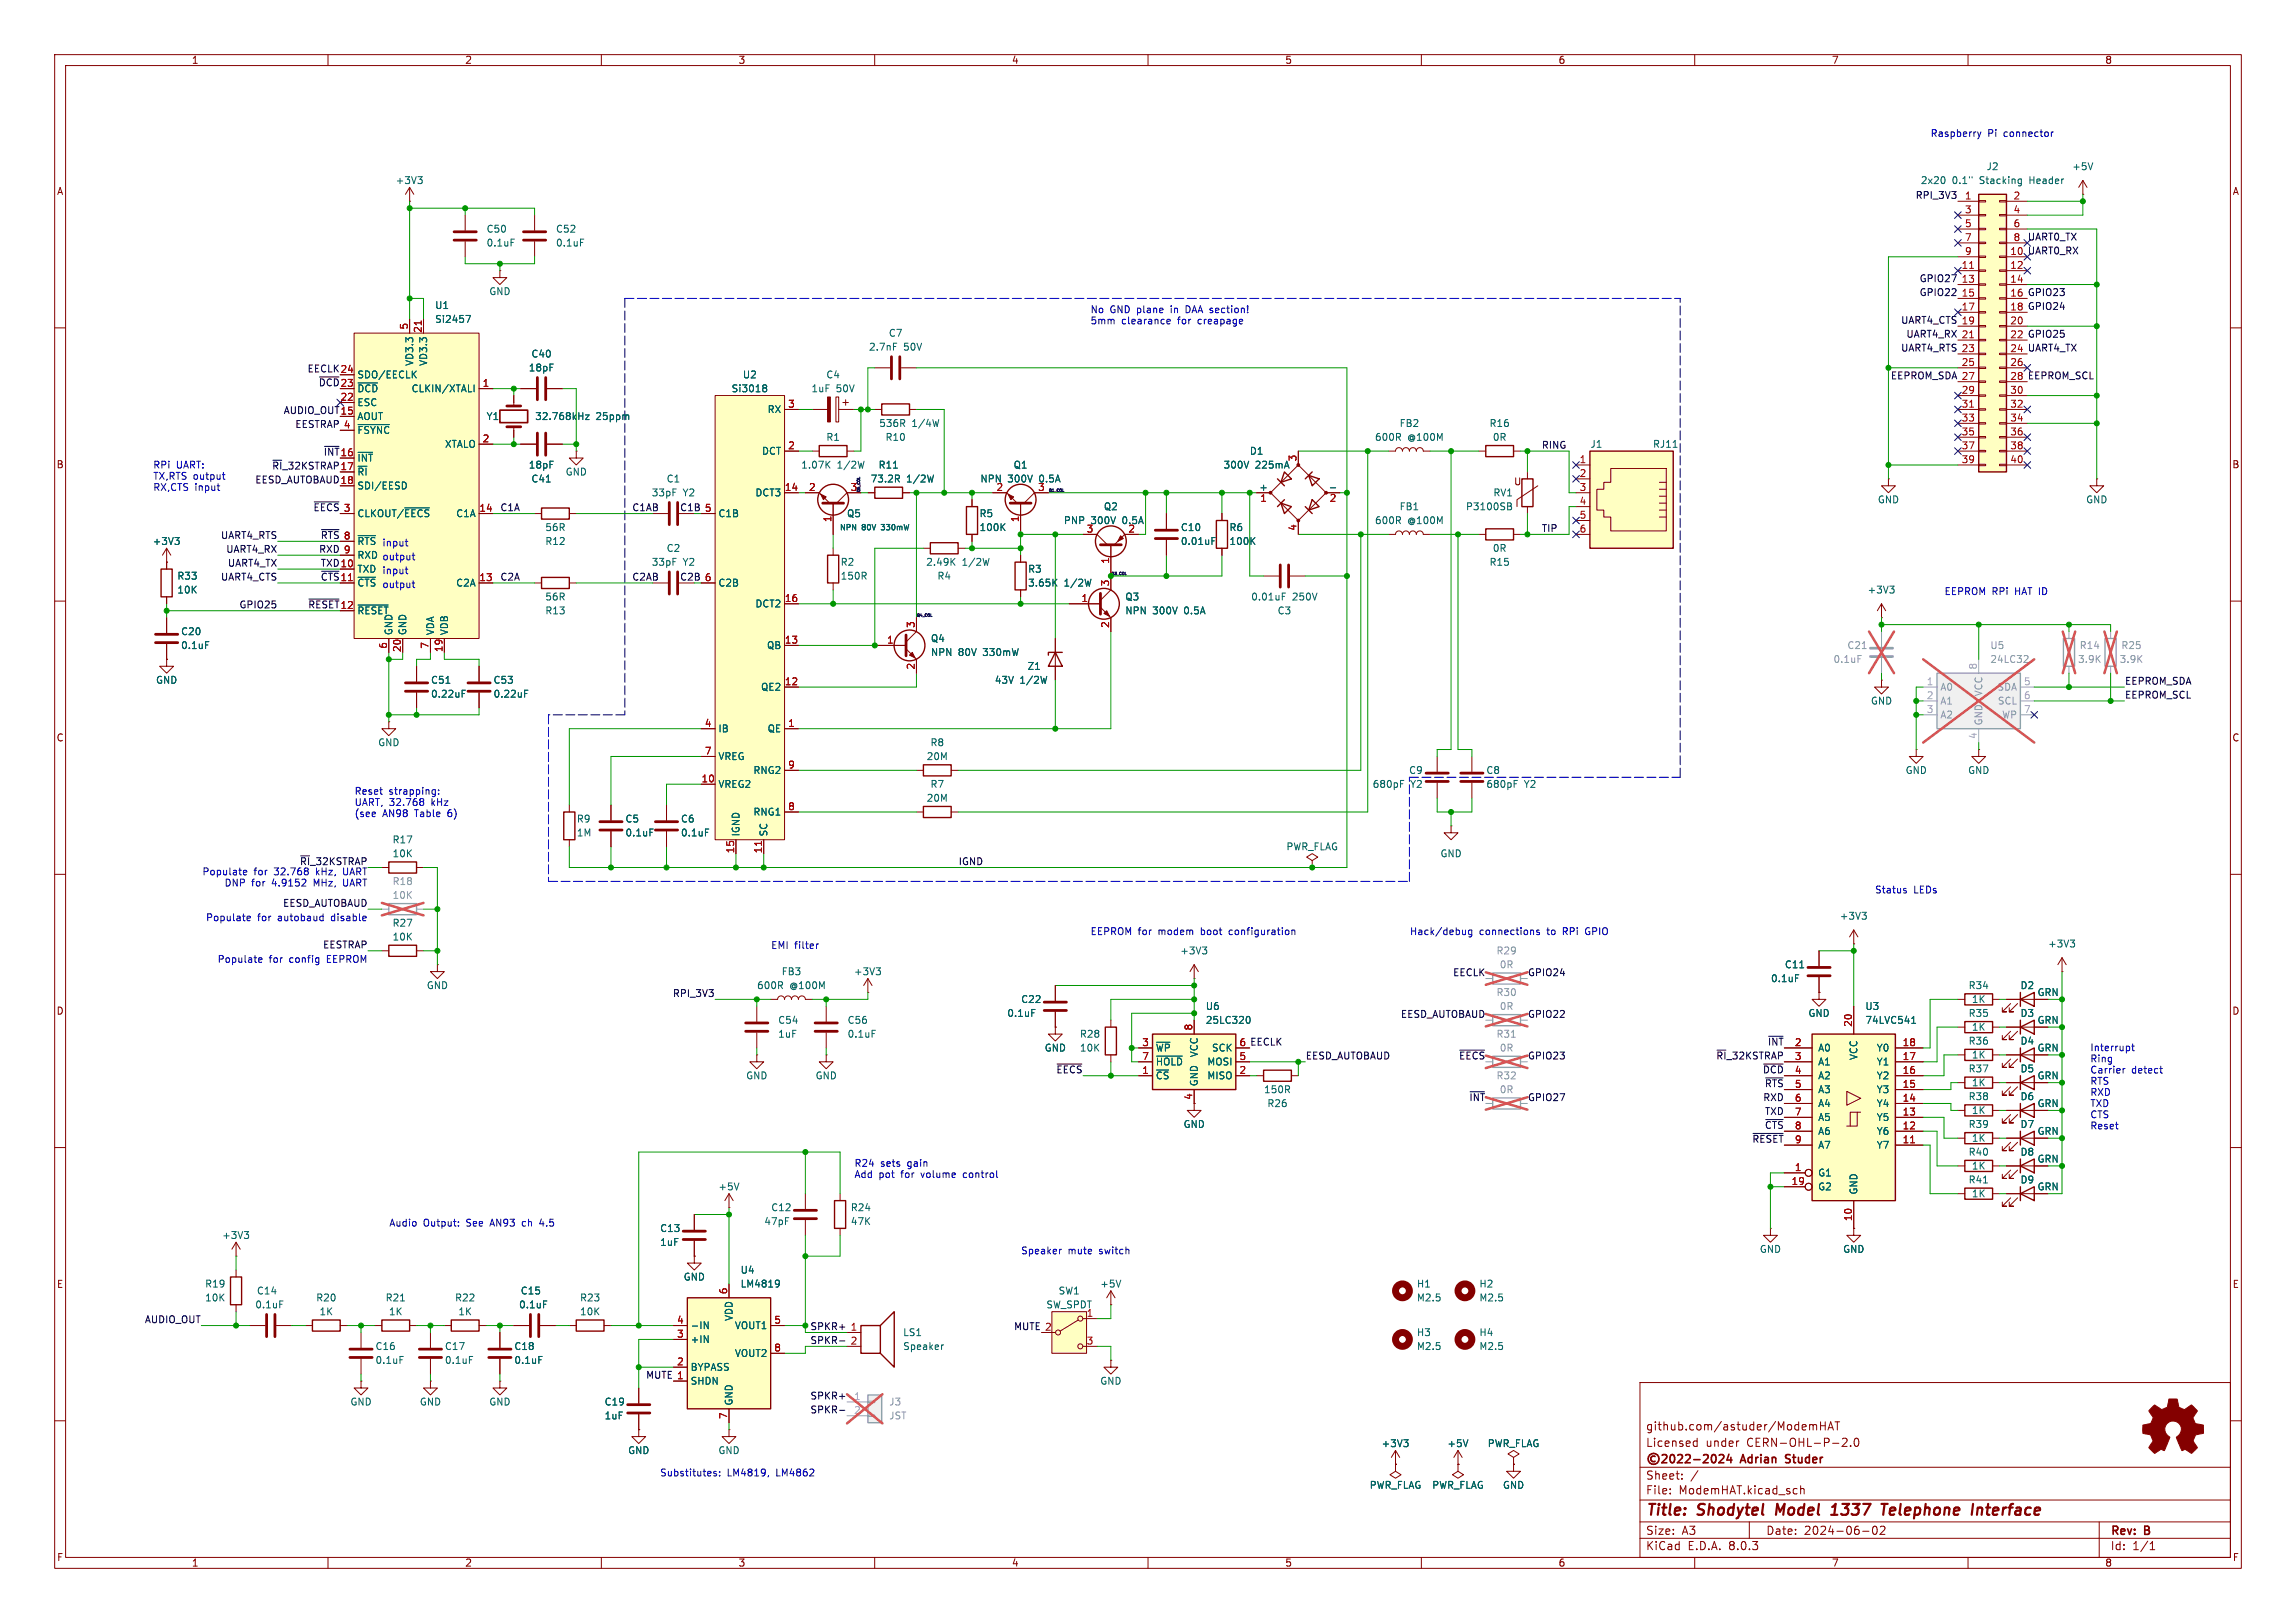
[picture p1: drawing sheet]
<svg xmlns="http://www.w3.org/2000/svg" width="420mm" height="297mm" viewBox="0 0 420 297" stroke-linecap="round" stroke-linejoin="round" font-family="sans-serif">
<defs><g id="words">
<g font-size="2.8" fill="#840000">
<text x="301" y="277.9">Title:</text>
<text x="310.6" y="277.9">Shodytel</text>
<text x="325.7" y="277.9">Model</text>
<text x="336.7" y="277.9">1337</text>
<text x="346.7" y="277.9">Telephone</text>
<text x="363.9" y="277.9">Interface</text>
</g>
<g font-size="2.1" fill="#840000">
<text x="301" y="262">github.com/astuder/ModemHAT</text>
<text x="301" y="265">Licensed</text>
<text x="312" y="265">under</text>
<text x="318.6" y="268.2">Adrian</text>
<text x="319.6" y="265">CERN-OHL-P-2.0</text>
<text x="327.3" y="268.2">Studer</text>
<text x="301" y="273.7">File:</text>
<text x="301" y="271">Sheet:</text>
<text x="307.1" y="273.7">ModemHAT.kicad_sch</text>
<text x="301" y="281.1">Size:</text>
<text x="307.6" y="281.1">A3</text>
<text x="323" y="281.1">Date:</text>
<text x="330" y="281.1">2024-06-02</text>
<text x="386" y="281.3">Rev:</text>
<text x="392.4" y="281.3">B</text>
<text x="301" y="283.9">KiCad</text>
<text x="308.7" y="283.9">E.D.A.</text>
<text x="316.3" y="283.9">8.0.3</text>
<text x="386" y="283.9">Id:</text>
<text x="390.1" y="283.9">1/1</text>
</g>
<g font-size="1.8" fill="#840000">
<text x="35" y="11.9">1</text>
<text x="85" y="11.9">2</text>
<text x="135" y="11.9">3</text>
<text x="185" y="11.9">4</text>
<text x="235" y="11.9">5</text>
<text x="285" y="11.9">6</text>
<text x="335" y="11.9">7</text>
<text x="385" y="11.9">8</text>
<text x="10.3" y="35.9">A</text>
<text x="408.3" y="35.9">A</text>
<text x="58.2" y="70.8">~{DCD}</text>
<text x="10.3" y="85.9">B</text>
<text x="276.8" y="89">U</text>
<text x="408.2" y="85.9">B</text>
<text x="57.2" y="93.6">~{EECS}</text>
<text x="58.6" y="98.7">~{RTS}</text>
<text x="56.3" y="111.4">~{RESET}</text>
<text x="10.3" y="135.9">C</text>
<text x="408.2" y="135.9">C</text>
<text x="10.3" y="185.9">D</text>
<text x="372.6" y="182.5">GRN</text>
<text x="408.2" y="185.9">D</text>
<text x="372.6" y="187.6">GRN</text>
<text x="372.6" y="192.6">GRN</text>
<text x="372.6" y="197.7">GRN</text>
<text x="218.2" y="201.4" transform="rotate(-90 218.2 201.4)">4</text>
<text x="372.6" y="202.8">GRN</text>
<text x="372.6" y="207.9">GRN</text>
<text x="372.6" y="213">GRN</text>
<text x="372.6" y="218">GRN</text>
<text x="10.3" y="235.9">E</text>
<text x="408.3" y="235.9">E</text>
<text x="10.3" y="285.9">F</text>
<text x="35" y="286.9">1</text>
<text x="85" y="286.9">2</text>
<text x="135" y="286.9">3</text>
<text x="185" y="286.9">4</text>
<text x="235" y="286.9">5</text>
<text x="285" y="286.9">6</text>
<text x="335" y="286.9">7</text>
<text x="385" y="286.9">8</text>
<text x="408.3" y="285.9">F</text>
</g>
<g font-size="1.8" fill="#0000c2">
<text x="353.1" y="25.2">Raspberry</text>
<text x="363.6" y="25.2">Pi</text>
<text x="366.6" y="25.2">connector</text>
<text x="199.4" y="57.4">No</text>
<text x="199.4" y="59.4">5mm</text>
<text x="203" y="57.4">GND plane</text>
<text x="205.2" y="59.4">clearance</text>
<text x="214.5" y="57.4">in</text>
<text x="215.6" y="59.4">for</text>
<text x="217.4" y="57.4">DAA section!</text>
<text x="219.4" y="59.4">creapage</text>
<text x="27.9" y="85.8">RPi</text>
<text x="27.9" y="87.9">TX,RTS output</text>
<text x="27.9" y="89.9">RX,CTS input</text>
<text x="32.3" y="85.8">UART:</text>
<text x="69.8" y="100.1">input</text>
<text x="65.3" y="105">TXD input</text>
<text x="65.3" y="102.5">RXD output</text>
<text x="69.8" y="107.7">output</text>
<text x="355.6" y="109">EEPROM RPi</text>
<text x="368.7" y="109">HAT ID</text>
<text x="64.8" y="145.5">Reset</text>
<text x="64.8" y="147.6">UART, 32.768</text>
<text x="64.8" y="149.6">(see</text>
<text x="70" y="149.6">AN98</text>
<text x="71.1" y="145.5">strapping:</text>
<text x="76" y="149.6">Table</text>
<text x="79" y="147.6">kHz</text>
<text x="82.2" y="149.6">6)</text>
<text x="36.9" y="160.3">Populate</text>
<text x="46.4" y="160.3">for</text>
<text x="50.3" y="160.3">32.768</text>
<text x="54.8" y="158.4">~{RI}_32KSTRAP</text>
<text x="58.1" y="160.3">kHz,</text>
<text x="63.3" y="160.3">UART</text>
<text x="41" y="162.3">DNP</text>
<text x="46" y="162.3">for</text>
<text x="49.9" y="162.3">4.9152</text>
<text x="57.7" y="162.3">MHz,</text>
<text x="63.3" y="162.3">UART</text>
<text x="342.9" y="163.6">Status</text>
<text x="350.1" y="163.6">LEDs</text>
<text x="37.6" y="168.7">Populate</text>
<text x="47.1" y="168.7">for</text>
<text x="50.9" y="168.7">autobaud</text>
<text x="60.9" y="168.7">disable</text>
<text x="141" y="173.7">EMI filter</text>
<text x="199.4" y="171.2">EEPROM for</text>
<text x="212" y="171.2">modem</text>
<text x="220" y="171.2">boot</text>
<text x="225.3" y="171.2">configuration</text>
<text x="257.8" y="171.2">Hack/debug</text>
<text x="270.6" y="171.2">connections</text>
<text x="283.1" y="171.2">to</text>
<text x="286.2" y="171.2">RPi</text>
<text x="290.5" y="171.2">GPIO</text>
<text x="39.7" y="176.3">Populate</text>
<text x="49.2" y="176.3">for</text>
<text x="53.1" y="176.3">config</text>
<text x="60.1" y="176.3">EEPROM</text>
<text x="382.3" y="192.4">Interrupt</text>
<text x="382.3" y="194.5">Ring</text>
<text x="382.3" y="196.5">Carrier</text>
<text x="389.9" y="196.5">detect</text>
<text x="382.3" y="198.6">RTS</text>
<text x="382.3" y="200.6">RXD</text>
<text x="382.3" y="202.7">TXD</text>
<text x="382.3" y="204.7">CTS</text>
<text x="382.3" y="206.8">Reset</text>
<text x="156.2" y="213.6">R24</text>
<text x="156.2" y="215.7">Add</text>
<text x="160.8" y="215.7">pot</text>
<text x="161.1" y="213.6">sets</text>
<text x="165" y="215.7">for</text>
<text x="166.1" y="213.6">gain</text>
<text x="168.8" y="215.7">volume</text>
<text x="176.7" y="215.7">control</text>
<text x="71.1" y="224.5">Audio</text>
<text x="77.4" y="224.5">Output:</text>
<text x="85.4" y="224.5">See</text>
<text x="90" y="224.5">AN93</text>
<text x="96" y="224.5">ch</text>
<text x="99.4" y="224.5">4.5</text>
<text x="186.7" y="229.6">Speaker</text>
<text x="195.4" y="229.6">mute</text>
<text x="201.2" y="229.6">switch</text>
<text x="120.6" y="270.3">Substitutes:</text>
<text x="133" y="270.3">LM4819,</text>
<text x="142.1" y="270.3">LM4862</text>
</g>
<g font-size="1.8" fill="#006464">
<text x="72.3" y="33.9">+3V3</text>
<text x="351.3" y="33.9">2x20</text>
<text x="357.1" y="33.9">0.1&quot;</text>
<text x="362.3" y="33.9">Stacking</text>
<text x="363.3" y="31.3">J2</text>
<text x="371.5" y="33.9">Header</text>
<text x="379" y="31.3">+5V</text>
<text x="88.9" y="42.8">C50</text>
<text x="88.9" y="45.3">0.1uF</text>
<text x="101.6" y="42.8">C52</text>
<text x="101.6" y="45.3">0.1uF</text>
<text x="79.5" y="56.7">U1</text>
<text x="79.5" y="59.3">Si2457</text>
<text x="89.4" y="54.2">GND</text>
<text x="97.1" y="65.6">C40</text>
<text x="158.9" y="64.4">2.7nF</text>
<text x="162.5" y="61.8">C7</text>
<text x="165.3" y="64.4">50V</text>
<text x="65.3" y="72">~{DCD}</text>
<text x="65.3" y="69.4">SDO/EECLK</text>
<text x="75.2" y="72">CLKIN/XTALI</text>
<text x="75.8" y="67.1" transform="rotate(-90 75.8 67.1)">VD3.3</text>
<text x="78.3" y="67.1" transform="rotate(-90 78.3 67.1)">VD3.3</text>
<text x="96.6" y="68.2">18pF</text>
<text x="133.7" y="72">Si3018</text>
<text x="135.8" y="69.4">U2</text>
<text x="148.3" y="72">1uF</text>
<text x="151.1" y="69.4">C4</text>
<text x="153" y="72">50V</text>
<text x="65.3" y="77.1">AOUT</text>
<text x="65.3" y="74.5">ESC</text>
<text x="88.9" y="77.1">Y1</text>
<text x="97.8" y="77.1">32.768kHz</text>
<text x="109" y="77.1">25ppm</text>
<text x="140.3" y="75.8">RX</text>
<text x="65.3" y="79.6">~{FSYNC}</text>
<text x="81.3" y="82.1">XTALO</text>
<text x="139.3" y="83.4">DCT</text>
<text x="151.1" y="80.9">R1</text>
<text x="160.7" y="78.3">536R</text>
<text x="161.9" y="80.9">R10</text>
<text x="166.8" y="78.3">1/4W</text>
<text x="228.5" y="83.4">D1</text>
<text x="251.4" y="80.9">600R</text>
<text x="255.9" y="78.3">FB2</text>
<text x="257.5" y="80.9">@100M</text>
<text x="272.4" y="78.3">R16</text>
<text x="273" y="80.9">0R</text>
<text x="290.8" y="82.1">J1</text>
<text x="302.3" y="82.1">RJ11</text>
<text x="65.3" y="84.7">~{INT}</text>
<text x="65.3" y="87.2">~{RI}</text>
<text x="65.3" y="89.8">SDI/EESD</text>
<text x="96.6" y="86">18pF</text>
<text x="97.1" y="88.5">C41</text>
<text x="103.4" y="87.2">GND</text>
<text x="121.8" y="88.5">C1</text>
<text x="146.5" y="86">1.07K</text>
<text x="153.1" y="86">1/2W</text>
<text x="159.2" y="88.5">73.2R</text>
<text x="160.6" y="86">R11</text>
<text x="165.8" y="88.5">1/2W</text>
<text x="179.2" y="88.5">NPN</text>
<text x="184.3" y="88.5">300V</text>
<text x="185.3" y="86">Q1</text>
<text x="190.2" y="88.5">0.5A</text>
<text x="223.7" y="86">300V</text>
<text x="229.6" y="86">225mA</text>
<text x="230.3" y="89.9">+</text>
<text x="65.3" y="94.8">CLKOUT/~{EECS}</text>
<text x="83.4" y="94.8">C1A</text>
<text x="119.1" y="91">33pF</text>
<text x="125" y="91">Y2</text>
<text x="131.3" y="94.8">C1B</text>
<text x="138.1" y="91">DCT3</text>
<text x="154.8" y="94.8">Q5</text>
<text x="179.1" y="94.8">R5</text>
<text x="201.8" y="93.6">Q2</text>
<text x="255.9" y="93.6">FB1</text>
<text x="268.1" y="93.6">P3100SB</text>
<text x="273.1" y="91">RV1</text>
<text x="343.4" y="92.3">GND</text>
<text x="381.5" y="92.3">GND</text>
<text x="27.8" y="99.9">+3V3</text>
<text x="65.3" y="99.9">~{RTS}</text>
<text x="99.7" y="99.9">R12</text>
<text x="99.7" y="97.4">56R</text>
<text x="121.8" y="101.2">C2</text>
<text x="179.1" y="97.4">100K</text>
<text x="194.5" y="96.1">PNP</text>
<text x="199.6" y="96.1">300V</text>
<text x="205.4" y="96.1">0.5A</text>
<text x="215.9" y="99.9">0.01uF</text>
<text x="215.9" y="97.4">C10</text>
<text x="224.8" y="97.4">R6</text>
<text x="224.8" y="99.9">100K</text>
<text x="251.4" y="96.1">600R</text>
<text x="257.5" y="96.1">@100M</text>
<text x="273" y="101.2">0R</text>
<text x="32.3" y="106.3">R33</text>
<text x="65.3" y="107.5">~{CTS}</text>
<text x="65.3" y="105">TXD</text>
<text x="65.3" y="102.5">RXD</text>
<text x="83.4" y="107.5">C2A</text>
<text x="119.1" y="103.7">33pF</text>
<text x="125" y="103.7">Y2</text>
<text x="131.3" y="107.5">C2B</text>
<text x="153.7" y="103.7">R2</text>
<text x="153.7" y="106.3">150R</text>
<text x="169.3" y="103.7">2.49K</text>
<text x="171.4" y="106.3">R4</text>
<text x="176" y="103.7">1/2W</text>
<text x="188" y="105">R3</text>
<text x="188" y="107.5">3.65K</text>
<text x="194.6" y="107.5">1/2W</text>
<text x="272.4" y="103.7">R15</text>
<text x="32.3" y="108.8">10K</text>
<text x="65.3" y="112.6">~{RESET}</text>
<text x="99.7" y="112.6">R13</text>
<text x="99.7" y="110.1">56R</text>
<text x="138.1" y="111.4">DCT2</text>
<text x="205.7" y="112.6">NPN</text>
<text x="205.7" y="110.1">Q3</text>
<text x="210.9" y="112.6">300V</text>
<text x="216.7" y="112.6">0.5A</text>
<text x="228.8" y="110.1">0.01uF</text>
<text x="233.6" y="112.6">C3</text>
<text x="236.4" y="110.1">250V</text>
<text x="341.5" y="108.8">+3V3</text>
<text x="33" y="116.4">C20</text>
<text x="33" y="119">0.1uF</text>
<text x="72" y="116.3" transform="rotate(-90 72 116.3)">GND</text>
<text x="74.5" y="116.3" transform="rotate(-90 74.5 116.3)">GND</text>
<text x="79.6" y="116.3" transform="rotate(-90 79.6 116.3)">VDA</text>
<text x="82.1" y="116.3" transform="rotate(-90 82.1 116.3)">VDB</text>
<text x="140.2" y="119">QB</text>
<text x="170.2" y="117.7">Q4</text>
<text x="28.4" y="125.3">GND</text>
<text x="78.7" y="125.3">C51</text>
<text x="90.2" y="125.3">C53</text>
<text x="170.2" y="120.2">NPN</text>
<text x="175.3" y="120.2">80V</text>
<text x="180" y="120.2">330mW</text>
<text x="181.9" y="125.3">43V</text>
<text x="186.6" y="125.3">1/2W</text>
<text x="187.9" y="122.8">Z1</text>
<text x="78.7" y="127.9">0.22uF</text>
<text x="90.2" y="127.9">0.22uF</text>
<text x="139.1" y="126.6">QE2</text>
<text x="342.1" y="129.1">GND</text>
<text x="69.1" y="136.8">GND</text>
<text x="131.3" y="134.2">IB</text>
<text x="140.3" y="134.2">QE</text>
<text x="170.1" y="136.8">R8</text>
<text x="131.3" y="139.3">VREG</text>
<text x="137.7" y="141.8">RNG2</text>
<text x="169.4" y="139.3">20M</text>
<text x="257.7" y="141.8">C9</text>
<text x="271.8" y="141.8">C8</text>
<text x="348.5" y="141.8">GND</text>
<text x="359.9" y="141.8">GND</text>
<text x="131.3" y="144.4">VREG2</text>
<text x="137.7" y="149.5">RNG1</text>
<text x="169.4" y="146.9">20M</text>
<text x="170.1" y="144.4">R7</text>
<text x="251" y="144.4">680pF</text>
<text x="258" y="144.4">Y2</text>
<text x="271.8" y="144.4">680pF</text>
<text x="278.8" y="144.4">Y2</text>
<text x="71.7" y="154.5">R17</text>
<text x="105.4" y="150.7">R9</text>
<text x="105.4" y="153.3">1M</text>
<text x="114.3" y="150.7">C5</text>
<text x="114.3" y="153.3">0.1uF</text>
<text x="124.5" y="150.7">C6</text>
<text x="124.5" y="153.3">0.1uF</text>
<text x="135.5" y="153.2" transform="rotate(-90 135.5 153.2)">IGND</text>
<text x="140.6" y="153.2" transform="rotate(-90 140.6 153.2)">SC</text>
<text x="235.2" y="155.8">PWR_FLAG</text>
<text x="71.7" y="157.1">10K</text>
<text x="263.4" y="157.1">GND</text>
<text x="71.7" y="169.8">R27</text>
<text x="71.7" y="172.3">10K</text>
<text x="336.4" y="168.5">+3V3</text>
<text x="374.5" y="173.6">+3V3</text>
<text x="142.9" y="178.7">FB3</text>
<text x="156.1" y="178.7">+3V3</text>
<text x="215.8" y="174.9">+3V3</text>
<text x="323.9" y="179.9">0.1uF</text>
<text x="326.4" y="177.4">C11</text>
<text x="78" y="181.2">GND</text>
<text x="138.4" y="181.2">600R</text>
<text x="144.5" y="181.2">@100M</text>
<text x="186.7" y="183.7">C22</text>
<text x="220.5" y="185">U6</text>
<text x="341.1" y="185">U3</text>
<text x="360" y="181.2">R34</text>
<text x="360.6" y="183.7">1K</text>
<text x="369.5" y="181.2">D2</text>
<text x="142.2" y="190.1">1uF</text>
<text x="142.2" y="187.6">C54</text>
<text x="154.9" y="187.6">C56</text>
<text x="154.9" y="190.1">0.1uF</text>
<text x="184.2" y="186.3">0.1uF</text>
<text x="197.4" y="190.1">R28</text>
<text x="220.5" y="187.6">25LC320</text>
<text x="330.7" y="186.3">GND</text>
<text x="341.1" y="187.6">74LVC541</text>
<text x="360" y="186.3">R35</text>
<text x="360" y="191.4">R36</text>
<text x="360.6" y="188.8">1K</text>
<text x="369.5" y="191.4">D4</text>
<text x="369.5" y="186.3">D3</text>
<text x="136.4" y="197.7">GND</text>
<text x="149.1" y="197.7">GND</text>
<text x="191" y="192.6">GND</text>
<text x="197.4" y="192.6">10K</text>
<text x="211.3" y="197.7">~{CS}</text>
<text x="211.3" y="192.6">~{WP}</text>
<text x="211.3" y="195.2">~{HOLD}</text>
<text x="219.3" y="193.6" transform="rotate(-90 219.3 193.6)">VCC</text>
<text x="220.8" y="197.7">MISO</text>
<text x="220.8" y="195.2">MOSI</text>
<text x="221.6" y="192.6">SCK</text>
<text x="332.5" y="192.6">A0</text>
<text x="332.5" y="195.2">A1</text>
<text x="332.5" y="197.7">A2</text>
<text x="340" y="194.1" transform="rotate(-90 340 194.1)">VCC</text>
<text x="343.2" y="197.7">Y2</text>
<text x="343.2" y="195.2">Y1</text>
<text x="343.2" y="192.6">Y0</text>
<text x="360" y="196.4">R37</text>
<text x="360.6" y="193.9">1K</text>
<text x="369.5" y="196.4">D5</text>
<text x="219.3" y="198.9" transform="rotate(-90 219.3 198.9)">GND</text>
<text x="231.1" y="200.3">150R</text>
<text x="231.7" y="202.8">R26</text>
<text x="332.5" y="200.3">A3</text>
<text x="332.5" y="202.8">A4</text>
<text x="343.2" y="202.8">Y4</text>
<text x="343.2" y="200.3">Y3</text>
<text x="360" y="201.5">R38</text>
<text x="360.6" y="199">1K</text>
<text x="369.5" y="201.5">D6</text>
<text x="216.4" y="206.6">GND</text>
<text x="332.5" y="205.3">A5</text>
<text x="332.5" y="207.9">A6</text>
<text x="343.2" y="207.9">Y6</text>
<text x="343.2" y="205.3">Y5</text>
<text x="360" y="206.6">R39</text>
<text x="360.6" y="209.1">1K</text>
<text x="360.6" y="204.1">1K</text>
<text x="369.5" y="206.6">D7</text>
<text x="332.5" y="215.5">G1</text>
<text x="332.5" y="210.4">A7</text>
<text x="343.2" y="210.4">Y7</text>
<text x="360" y="211.7">R40</text>
<text x="360.6" y="214.2">1K</text>
<text x="369.5" y="211.7">D8</text>
<text x="131.3" y="218">+5V</text>
<text x="141" y="221.8">C12</text>
<text x="155.5" y="221.8">R24</text>
<text x="332.5" y="218">G2</text>
<text x="340" y="218.7" transform="rotate(-90 340 218.7)">GND</text>
<text x="360" y="216.8">R41</text>
<text x="360.6" y="219.3">1K</text>
<text x="369.5" y="216.8">D9</text>
<text x="40.5" y="226.9">+3V3</text>
<text x="120.7" y="225.7">C13</text>
<text x="139.7" y="224.4">47pF</text>
<text x="155.5" y="224.4">47K</text>
<text x="120.7" y="228.2">1uF</text>
<text x="135.4" y="233.3">U4</text>
<text x="321.8" y="229.5">GND</text>
<text x="337.1" y="229.5">GND</text>
<text x="37.4" y="235.8">R19</text>
<text x="37.4" y="238.4">10K</text>
<text x="46.6" y="239.6">0.1uF</text>
<text x="46.9" y="237.1">C14</text>
<text x="57.7" y="238.4">R20</text>
<text x="70.4" y="238.4">R21</text>
<text x="83.1" y="238.4">R22</text>
<text x="94.9" y="239.6">0.1uF</text>
<text x="95.2" y="237.1">C15</text>
<text x="106" y="238.4">R23</text>
<text x="125" y="234.5">GND</text>
<text x="135.4" y="235.8">LM4819</text>
<text x="191.3" y="239.6">SW_SPDT</text>
<text x="193.5" y="237.1">SW1</text>
<text x="201.2" y="235.8">+5V</text>
<text x="259.1" y="235.8">H1</text>
<text x="259.1" y="238.4">M2.5</text>
<text x="270.5" y="235.8">H2</text>
<text x="270.5" y="238.4">M2.5</text>
<text x="58.3" y="240.9">1K</text>
<text x="71" y="240.9">1K</text>
<text x="83.7" y="240.9">1K</text>
<text x="106" y="240.9">10K</text>
<text x="126.2" y="246">+IN</text>
<text x="126.2" y="243.4">-IN</text>
<text x="134.2" y="241.8" transform="rotate(-90 134.2 241.8)">VDD</text>
<text x="134.3" y="243.4">VOUT1</text>
<text x="165.1" y="244.7">LS1</text>
<text x="259.1" y="244.7">H3</text>
<text x="270.5" y="244.7">H4</text>
<text x="68.6" y="247.2">C16</text>
<text x="68.6" y="249.8">0.1uF</text>
<text x="81.3" y="247.2">C17</text>
<text x="81.3" y="249.8">0.1uF</text>
<text x="94" y="247.2">C18</text>
<text x="94" y="249.8">0.1uF</text>
<text x="126.2" y="251.1">BYPASS</text>
<text x="134.3" y="248.5">VOUT2</text>
<text x="165.1" y="247.2">Speaker</text>
<text x="259.1" y="247.2">M2.5</text>
<text x="270.5" y="247.2">M2.5</text>
<text x="64" y="257.4">GND</text>
<text x="76.7" y="257.4">GND</text>
<text x="89.4" y="257.4">GND</text>
<text x="110.5" y="257.4">C19</text>
<text x="126.2" y="253.6">SHDN</text>
<text x="134.2" y="257.3" transform="rotate(-90 134.2 257.3)">GND</text>
<text x="201.2" y="253.6">GND</text>
<text x="110.5" y="259.9">1uF</text>
<text x="114.8" y="266.3">GND</text>
<text x="131.3" y="266.3">GND</text>
<text x="252.6" y="265">+3V3</text>
<text x="264.7" y="265">+5V</text>
<text x="272" y="265">PWR_FLAG</text>
<text x="250.5" y="272.6">PWR_FLAG</text>
<text x="261.9" y="272.6">PWR_FLAG</text>
<text x="274.8" y="272.6">GND</text>
</g>
<g font-size="1.8" fill="#0f0f0f">
<text x="350.3" y="36.5">RPI_3V3</text>
<text x="370.8" y="44.1">UART0_TX</text>
<text x="370.8" y="46.6">UART0_RX</text>
<text x="351" y="51.7">GPIO27</text>
<text x="347.7" y="59.3">UART4_CTS 19</text>
<text x="351" y="54.3">GPIO22</text>
<text x="370.8" y="56.8">GPIO24</text>
<text x="370.8" y="54.3">GPIO23</text>
<text x="347.7" y="64.4">UART4_RTS 23</text>
<text x="348.6" y="61.9">UART4_RX 21</text>
<text x="370.8" y="64.4">UART4_TX</text>
<text x="370.8" y="61.9">GPIO25</text>
<text x="56.2" y="68.2">EECLK24</text>
<text x="345.8" y="69.5">EEPROM_SDA 27</text>
<text x="370.8" y="69.5">EEPROM_SCL</text>
<text x="51.8" y="75.9">AUDIO_OUT15</text>
<text x="53.9" y="78.4">EESTRAP 4</text>
<text x="59.1" y="83.5">~{INT}</text>
<text x="281.9" y="82.2">RING</text>
<text x="46.6" y="88.6">EESD_AUTOBAUD18</text>
<text x="49.7" y="86">~{RI}_32KSTRAP</text>
<text x="91.4" y="93.6">C1A</text>
<text x="115.6" y="93.6">C1AB</text>
<text x="40.3" y="98.7">UART4_RTS</text>
<text x="41.3" y="101.3">UART4_RX</text>
<text x="58.3" y="101.3">RXD 9</text>
<text x="281.9" y="97.4">TIP</text>
<text x="40.3" y="106.3">UART4_CTS</text>
<text x="41.6" y="103.8">UART4_TX</text>
<text x="58.6" y="103.8">TXD10</text>
<text x="91.4" y="106.3">C2A</text>
<text x="115.6" y="106.3">C2AB</text>
<text x="43.7" y="111.4">GPIO25</text>
<text x="388.6" y="125.4">EEPROM_SDA</text>
<text x="388.6" y="127.9">EEPROM_SCL</text>
<text x="175.3" y="158.4">IGND</text>
<text x="51.7" y="166">EESD_AUTOBAUD</text>
<text x="59" y="173.6">EESTRAP</text>
<text x="265.7" y="178.7">EECLK</text>
<text x="279.4" y="178.7">GPIO24</text>
<text x="123" y="182.5">RPI_3V3</text>
<text x="226.6" y="191.5">6 EECLK</text>
<text x="256.2" y="186.3">EESD_AUTOBAUD</text>
<text x="279.4" y="186.3">GPIO22</text>
<text x="323.3" y="191.4">~{INT}2</text>
<text x="193.1" y="196.5">~{EECS}</text>
<text x="238.8" y="194">EESD_AUTOBAUD</text>
<text x="266.8" y="194">~{EECS}</text>
<text x="279.4" y="194">GPIO23</text>
<text x="313.9" y="194">~{RI}_32KSTRAP 3</text>
<text x="322.4" y="196.5">~{DCD}4</text>
<text x="268.7" y="201.6">~{INT}</text>
<text x="279.4" y="201.6">GPIO27</text>
<text x="322.4" y="201.6">RXD</text>
<text x="322.7" y="199">~{RTS}5</text>
<text x="320.4" y="209.2">~{RESET}9</text>
<text x="322.7" y="206.7">~{CTS}8</text>
<text x="322.7" y="204.1">TXD</text>
<text x="26.4" y="242.2">AUDIO_OUT</text>
<text x="148.1" y="243.5">SPKR+</text>
<text x="185.4" y="243.5">MUTE 2</text>
<text x="148.1" y="246">SPKR-</text>
<text x="118.1" y="252.4">MUTE 1</text>
<text x="148.1" y="256.2">SPKR+</text>
<text x="148.1" y="258.7">SPKR-</text>
</g>
<g font-size="1.8" fill="#a90000">
<text x="359.3" y="36.6">1</text>
<text x="359.3" y="39.1">3</text>
<text x="359.3" y="41.7">5</text>
<text x="368.2" y="36.6">2</text>
<text x="368.2" y="39.1">4</text>
<text x="368.2" y="41.7">6</text>
<text x="359.3" y="44.2">7</text>
<text x="359.3" y="46.7">9</text>
<text x="367.6" y="46.7">10</text>
<text x="368.2" y="44.2">8</text>
<text x="358.7" y="49.3">11</text>
<text x="358.7" y="51.8">13</text>
<text x="367.6" y="49.3">12</text>
<text x="367.6" y="51.8">14</text>
<text x="358.7" y="54.4">15</text>
<text x="358.7" y="56.9">17</text>
<text x="367.6" y="54.4">16</text>
<text x="367.6" y="56.9">18</text>
<text x="367.6" y="59.4">20</text>
<text x="74.7" y="60.4" transform="rotate(-90 74.7 60.4)">5</text>
<text x="77.2" y="61" transform="rotate(-90 77.2 61)">21</text>
<text x="367.6" y="62">22</text>
<text x="367.6" y="64.5">24</text>
<text x="62.2" y="70.9">23</text>
<text x="62.2" y="68.3">24</text>
<text x="88.2" y="70.9">1</text>
<text x="358.7" y="67.1">25</text>
<text x="367.6" y="67.1">26</text>
<text x="367.6" y="69.6">28</text>
<text x="62.2" y="73.4">22</text>
<text x="62.2" y="75.9">15</text>
<text x="144.1" y="74.7">3</text>
<text x="358.7" y="72.1">29</text>
<text x="358.7" y="74.7">31</text>
<text x="358.7" y="77.2">33</text>
<text x="367.6" y="72.1">30</text>
<text x="367.6" y="74.7">32</text>
<text x="367.6" y="77.2">34</text>
<text x="62.2" y="83.6">16</text>
<text x="62.8" y="78.5">4</text>
<text x="88.2" y="81">2</text>
<text x="144.1" y="82.3">2</text>
<text x="358.7" y="79.8">35</text>
<text x="358.7" y="82.3">37</text>
<text x="367.6" y="79.8">36</text>
<text x="367.6" y="82.3">38</text>
<text x="62.2" y="86.1">17</text>
<text x="62.2" y="88.6">18</text>
<text x="143.5" y="89.9">14</text>
<text x="147.9" y="89.9">2</text>
<text x="155.5" y="89.9">3</text>
<text x="182.2" y="89.9">2</text>
<text x="189.8" y="89.9">3</text>
<text x="237.2" y="84.5" transform="rotate(-90 237.2 84.5)">3</text>
<text x="288.9" y="84.8">1</text>
<text x="288.9" y="87.4">2</text>
<text x="288.9" y="89.9">3</text>
<text x="358.7" y="84.8">39</text>
<text x="367.6" y="84.8">40</text>
<text x="62.8" y="93.7">3</text>
<text x="87.6" y="93.7">14</text>
<text x="128.8" y="93.7">5</text>
<text x="152.1" y="95.6" transform="rotate(-90 152.1 95.6)">1</text>
<text x="186.4" y="95.6" transform="rotate(-90 186.4 95.6)">1</text>
<text x="230.4" y="92.2">1</text>
<text x="243.1" y="92.2">2</text>
<text x="288.9" y="92.5">4</text>
<text x="288.9" y="95">5</text>
<text x="62.8" y="98.8">8</text>
<text x="62.8" y="101.3">9</text>
<text x="198.7" y="97.5">3</text>
<text x="206.3" y="97.5">2</text>
<text x="237.2" y="97.2" transform="rotate(-90 237.2 97.2)">4</text>
<text x="288.9" y="97.5">6</text>
<text x="58.6" y="106.3">~{CTS}</text>
<text x="62.2" y="106.4">11</text>
<text x="62.2" y="103.9">10</text>
<text x="87.6" y="106.4">13</text>
<text x="128.8" y="106.4">6</text>
<text x="202.9" y="107.4" transform="rotate(-90 202.9 107.4)">3</text>
<text x="202.9" y="103.3" transform="rotate(-90 202.9 103.3)">1</text>
<text x="62.2" y="111.5">12</text>
<text x="143.5" y="110.2">16</text>
<text x="197.7" y="110.2">1</text>
<text x="70.9" y="118.8" transform="rotate(-90 70.9 118.8)">6</text>
<text x="73.4" y="119.4" transform="rotate(-90 73.4 119.4)">20</text>
<text x="78.5" y="118.8" transform="rotate(-90 78.5 118.8)">7</text>
<text x="81" y="119.4" transform="rotate(-90 81 119.4)">19</text>
<text x="143.5" y="117.9">13</text>
<text x="162.2" y="117.9">1</text>
<text x="167.4" y="115" transform="rotate(-90 167.4 115)">3</text>
<text x="202.9" y="115" transform="rotate(-90 202.9 115)">2</text>
<text x="143.5" y="125.5">12</text>
<text x="167.4" y="122.6" transform="rotate(-90 167.4 122.6)">2</text>
<text x="128.8" y="133.1">4</text>
<text x="144.1" y="133.1">1</text>
<text x="128.2" y="143.3">10</text>
<text x="128.8" y="138.2">7</text>
<text x="144.1" y="140.7">9</text>
<text x="144.1" y="148.3">8</text>
<text x="134.4" y="156.3" transform="rotate(-90 134.4 156.3)">15</text>
<text x="139.4" y="156.3" transform="rotate(-90 139.4 156.3)">11</text>
<text x="208.8" y="191.5">3</text>
<text x="218.2" y="188.7" transform="rotate(-90 218.2 188.7)">8</text>
<text x="226.6" y="191.5">6</text>
<text x="328.2" y="191.5">2</text>
<text x="338.8" y="188" transform="rotate(-90 338.8 188)">20</text>
<text x="347.9" y="191.5">18</text>
<text x="208.8" y="196.6">1</text>
<text x="208.8" y="194.1">7</text>
<text x="226.6" y="196.6">2</text>
<text x="226.6" y="194.1">5</text>
<text x="328.2" y="194.1">3</text>
<text x="328.2" y="196.6">4</text>
<text x="347.9" y="196.6">16</text>
<text x="347.9" y="194.1">17</text>
<text x="328.2" y="201.7">6</text>
<text x="328.2" y="199.1">5</text>
<text x="347.9" y="201.7">14</text>
<text x="347.9" y="199.1">15</text>
<text x="328.2" y="204.2">7</text>
<text x="328.2" y="206.8">8</text>
<text x="328.2" y="209.3">9</text>
<text x="347.9" y="209.3">11</text>
<text x="347.9" y="206.8">12</text>
<text x="347.9" y="204.2">13</text>
<text x="328.2" y="214.4">1</text>
<text x="327.6" y="216.9">19</text>
<text x="338.8" y="223.6" transform="rotate(-90 338.8 223.6)">10</text>
<text x="133.1" y="236.9" transform="rotate(-90 133.1 236.9)">6</text>
<text x="123.8" y="244.9">3</text>
<text x="123.8" y="242.3">4</text>
<text x="141.5" y="242.3">5</text>
<text x="155.5" y="243.6">1</text>
<text x="198.7" y="241">1</text>
<text x="123.8" y="249.9">2</text>
<text x="141.5" y="247.4">8</text>
<text x="155.5" y="246.1">2</text>
<text x="198.7" y="246.1">3</text>
<text x="123.8" y="252.5">1</text>
<text x="133.1" y="259.8" transform="rotate(-90 133.1 259.8)">7</text>
</g>
<g font-size="1.8" fill="#009600">
<text x="124.3" y="93.6">C1B 5</text>
<text x="124.3" y="106.3">C2B 6</text>
</g>
<g font-size="1.8" fill="#989898">
<text x="337.8" y="119">C21</text>
<text x="364" y="119">U5</text>
<text x="380.3" y="119">R14</text>
<text x="387.9" y="119">R25</text>
<text x="335.3" y="121.5">0.1uF</text>
<text x="364" y="121.5">24LC32</text>
<text x="380" y="121.5">3.9K</text>
<text x="387.6" y="121.5">3.9K</text>
<text x="354.8" y="126.6">A0</text>
<text x="354.8" y="129.1">A1</text>
<text x="354.8" y="131.7">A2</text>
<text x="362.8" y="127.5" transform="rotate(-90 362.8 127.5)">VCC</text>
<text x="365.3" y="126.6">SDA</text>
<text x="365.4" y="129.1">SCL</text>
<text x="366.1" y="131.7">WP</text>
<text x="362.8" y="132.8" transform="rotate(-90 362.8 132.8)">GND</text>
<text x="71.7" y="162.2">R18</text>
<text x="71.7" y="164.7">10K</text>
<text x="273.6" y="174.9">R29</text>
<text x="274.2" y="177.4">0R</text>
<text x="273.6" y="182.5">R30</text>
<text x="274.2" y="185">0R</text>
<text x="273.6" y="190.1">R31</text>
<text x="273.6" y="197.7">R32</text>
<text x="274.2" y="192.6">0R</text>
<text x="274.2" y="200.3">0R</text>
<text x="162.6" y="257.4">J3</text>
<text x="162.6" y="259.9">JST</text>
</g>
<g font-size="1.8" fill="#aaa">
<text x="352.4" y="125.5">1</text>
<text x="361.7" y="122.6" transform="rotate(-90 361.7 122.6)">8</text>
<text x="370.1" y="125.5">5</text>
<text x="352.4" y="128">2</text>
<text x="352.4" y="130.6">3</text>
<text x="370.1" y="128">6</text>
<text x="370.1" y="130.6">7</text>
<text x="361.7" y="135.3" transform="rotate(-90 361.7 135.3)">4</text>
<text x="156.1" y="256.3">1</text>
<text x="156.1" y="258.8">2</text>
</g>
<g font-size="1.4" fill="#006464">
<text x="153.5" y="97.2">NPN</text>
<text x="157.6" y="97.2">80V</text>
<text x="161.4" y="97.2">330mW</text>
</g>
<g font-size=".7" fill="#0f0f0f">
<text x="157.3" y="90.2" transform="rotate(-90 157.3 90.2)">Q5_COL</text>
<text x="191.8" y="90">Q1_COL</text>
<text x="203.2" y="105.3">Q3_COL</text>
<text x="167.6" y="112.9">Q4_COL</text>
</g>
</g></defs>
<g fill="none" stroke="#840000" stroke-width=".18">
<path d="M10 10h400v277h-400zM12 12h396v273h-396zM60 10v2M110 10v2M160 10v2M210 10v2M260 10v2M310 10v2M360 10v2M10 60h2M408 60h2M345.4 87.6v1.3h1.3l-1.3 1.3-1.2-1.3h1.2"/>
<path d="M345.4 87.6h.1M383.5 87.6v1.3h1.3l-1.3 1.3-1.2-1.3h1.2M383.5 87.6h.1M10 110h2M30.5 102.9v1.2M30.5 109.2v1.3M408 110h2M30.5 120.7v1.2h1.2l-1.2 1.3-1.3-1.3h1.3M30.5 120.7h.1M71.1 132.1v1.3h1.3l-1.3 1.2-1.3-1.2h1.3M71.1 132.1h.1M10 160h2"/>
<path d="M111.8 147.3v2.8M111.8 152.1v2.8M121.9 147.3v2.8M121.9 152.1v2.8M408 160h2M80 176.5v1.3h1.3l-1.3 1.3-1.3-1.3h1.3M80 176.5h.1M10 210h2M133.3 218.4l-.7 1.3M133.3 218.4v2.6M133.3 218.4l.8 1.3M147.3 218.4v2.8"/>
<path d="M153.7 218.4v1.3M408 210h2M133.3 221h.1M147.3 223.3v2.8M153.7 224.8v1.3M10 260h2M78.7 243.8v2.8M78.7 248.7v2.8M81.3 242.6h1.2M87.6 242.6h1.3M91.4 243.8v2.8M91.4 248.7v2.8"/>
<path d="M104.1 242.6h1.3M110.5 242.6h1.3M300 253h108v32h-108zM408 260h2M133.3 261.6v1.3h1.3l-1.3 1.3-1.2-1.3h1.2M133.3 261.6h.1M300 278.5h108M300 274.5h108M300 268.5h108M305.5 273.2v.2M305.5 272.5v.1M307.7 270.5v.2"/>
<path d="M307.7 269.8v.1M309.9 264.6h.5M309.9 263.8h.5M310.4 263.2v1.5M310.6 269.1l-1.3 1.9M317.9 263.7h.2M320 278.5v3M328.6 272.4l.1 .1M328.7 273.3l-.1 .1M329.4 271.9v1.5M329.4 272.5l.2-.1 .3 .1 .1 .9M331.1 260.8l.3-.1 .3 .2"/>
<path d="M331.7 260.9l.2-.2 .3 .1 .1 .9M331.7 260.9v.8M333 260.2v1.5M333 260.9h.9M333.9 260.2v1.5M334.4 261.7l.5-1.5 .5 1.5M334.5 261.3h.7M335.7 260.2h.8M336.1 260.2v1.5M337 263.3l.6-.1 .2 .1 .1 .3-1 1.1h1M338.5 264.5v.2M339.4 263.3l.1-.1a.8 .8 0 0 1 .5 .7 .8 .8 0 0 1-.5 .8 1 1 0 0 1-.1-1.4z"/>
<path d="M342.7 279.4l.2-.1a.8 .8 0 0 1 .5 .7 .8 .8 0 0 1-.5 .8 1 1 0 0 1-.2-1.4zM343.9 279.4l.6-.1 .2 .1 .1 .3-.9 1.1h.9M384 278.5v6.5M60 285v2M110 285v2M160 285v2M210 285v2M260 285v2M300 281.5h108M310 285v2M340.7 280.2h1.2M360 285v2"/>
<path d="M393.3 283.6h.9M393.3 282.5l.4-.4v1.5"/>
</g>
<path d="M325.1 275.2l-.2 2M335 277.2h1.1M335.1 275.8l.7-.6-.3 2M344.2 275.2h1.1M344.7 275.2l-.2 2M346.5 275.9l-.6 .1-.2 .9 .2 .3h.4M346.7 276.3l-1 .2M361.8 276.1a.49 .49 0 0 1 .8 .1l-.1 1M361.8 275.9l-.2 1.3" fill="none" stroke="#840000" stroke-width=".4"/>
<g fill="none" stroke="#840000" stroke-width=".3">
<path d="M302.8 266.5a.52 .52 0 0 0-.8 .5 .52 .52 0 0 0 .8 .4M304 266.3l.6-.1 .2 .1 .1 .3-.9 1.1h.9M305.7 266.3l.1-.1a.8 .8 0 0 1 .5 .7 .8 .8 0 0 1-.5 .8 1 1 0 0 1-.1-1.4zM306.9 266.3l.6-.1 .2 .1 .1 .3-1 1.1h1M308.3 266.3l.6-.1 .2 .1 .1 .3-.9 1.1h.9M309.8 267.1h1.2M311.6 266.3l.6-.1 .2 .1 .1 .3-1 1.1h1M313.3 266.3l.1-.1a.8 .8 0 0 1 .5 .7 .8 .8 0 0 1-.5 .8 .99 .99 0 0 1-.1-1.4zM314.5 266.3l.5-.1 .3 .1v.3l-.9 1.1h.9M316.3 266.1l-.4 1.1h.9M316.6 266.7v1M326.6 267.6l.2 .1"/>
<path d="M326.7 266.3v.5"/>
<circle cx="302.5" cy="267" r="1"/>
</g>
<path d="M29.5 104.1h2v5.1h-2zM152.7 219.7h2v5.1h-2zM82.5 241.6h5.1v2h-5.1zM105.4 241.6h5.1v2h-5.1z" fill="none" stroke="#840000" stroke-width=".25"/>
<path d="M109.7 151.9h4.1M109.7 150.4h4.1M119.9 151.9h4.1M119.9 150.4h4.1M145.3 223h4.1M145.3 221.5h4.1M76.7 246.9h4.1M76.7 248.4h4.1M89.4 246.9h4.1M89.4 248.4h4.1" fill="none" stroke="#840000" stroke-width=".51"/>
<path d="M118.9 151.7h.6M129 151.7h.7M135.2 216.5l-.5 1.2M85.9 248.2h.6M98.6 248.2h.6" fill="none" stroke="#006464" stroke-width=".18"/>
<path d="M125.7 237.5h15.3v20.3h-15.3z" fill="#ffffc2"/>
<path d="M71.1 157.7h5.1v2.1h-5.1zM125.7 237.5h15.3v20.3h-15.3z" fill="none" stroke="#840000" stroke-width=".25"/>
<g fill="none" stroke="#840000" stroke-width=".18">
<path d="M69.8 158.8h1.3M76.2 158.8h1.3M133.3 234.9v2.6M116.8 254v2.8M116.8 258.8v2.8M123.2 252.7h2.5M123.2 250.2h2.5M123.2 245.1h2.5M123.2 242.6h2.5M133.3 257.8v2.5M141 242.6h2.5M141 247.6h2.5"/>
<path d="M116.8 261.6v1.3h1.3l-1.3 1.3-1.2-1.3h1.2M116.8 261.6h.1"/>
</g>
<path d="M142.3 234.3l.3 .2a.94 .94 0 0 1-.3 1M142.6 234.8l-.3 .2M128.8 244.4l.7 1.3v-1.3M128.8 241.9l.7 1.2v-1.2" fill="none" stroke="#006464" stroke-width=".18"/>
<path d="M114.8 257h4.1M114.8 258.6h4.1" fill="none" stroke="#840000" stroke-width=".51"/>
<path d="M71.1 165.4h5.1v2h-5.1z" fill="none" stroke="#a1a1a1" stroke-width=".25"/>
<path d="M69.8 166.4h1.3M76.2 166.4h1.3" fill="none" stroke="#a1a1a1" stroke-width=".18"/>
<path d="M69.8 165.2l7.7 2.3M77.5 165.2l-7.7 2.3" fill="none" stroke="#e65255" stroke-width=".46"/>
<path d="M158.7 255.3h2.6v5h-2.6z" fill="#f0f0f0"/>
<path d="M278.1 201.9h1.3M154.9 256.5h3.8M154.9 259.1h3.8M158.7 259h1.3v.2h-1.3zM158.7 256.4h1.3v.3h-1.3z" fill="none" stroke="#a1a1a1" stroke-width=".18"/>
<path d="M273 200.9h5.1v2h-5.1zM158.7 255.3h2.6v5h-2.6z" fill="none" stroke="#a1a1a1" stroke-width=".25"/>
<path d="M271.8 200.8l7.6 2.3M279.4 200.8l-7.6 2.3M154.9 255.1l6.5 5.4M161.4 255.1l-6.5 5.4" fill="none" stroke="#e65255" stroke-width=".46"/>
<path d="M28.4 116.1h4.1M28.4 117.6h4.1M74.2 126.5h4M74.2 125h4M125 225.3h4M125 226.8h4" fill="none" stroke="#840000" stroke-width=".51"/>
<g fill="none" stroke="#840000" stroke-width=".18">
<path d="M97.8 94h1.3M104.1 94h1.3M270.5 97.8h1.3M270.5 82.6h1.3M276.9 97.8h1.2M276.9 82.6h1.2M30.5 102.9h.1M30.5 100.3l-.8 1.3M30.5 100.3v2.6M30.5 113v2.8M30.5 117.9v2.8M30.5 100.3l.7 1.3"/>
<path d="M97.8 106.7h1.3M104.1 106.7h1.3M76.2 121.9v2.8M76.2 126.7v2.8M104.1 147.3v1.3M104.1 153.7v1.2M69.8 174h1.3M76.2 174h1.3M127 229.9v1.2h1.3l-1.3 1.3-1.3-1.3h1.3M127 229.9h.1M127 222.2v2.8M127 227.1v2.8"/>
<path d="M266.7 268h.1M266.7 265.4l-.8 1.3M266.7 265.4v2.6M266.7 265.4l.8 1.3"/>
</g>
<path d="M99.1 93h5v2h-5zM271.8 96.8h5.1v2h-5.1zM271.8 81.5h5.1v2.1h-5.1zM99.1 105.7h5v2h-5zM103.1 148.6h2.1v5.1h-2.1zM71.1 173h5.1v2h-5.1z" fill="none" stroke="#840000" stroke-width=".25"/>
<path d="M32 98.4h.8l-.4 .5M32.5 98.9l.3 .2v.3l-.3 .2M37.6 117.4h.6M81.6 125h.7M84.5 126.9h.5M84.5 126.3h.6M268.5 263.5l-.4 1.2" fill="none" stroke="#006464" stroke-width=".18"/>
<g fill="none" stroke="#840000" stroke-width="1.3">
<circle cx="256.5" cy="236.2" r="1.27"/>
<circle cx="256.5" cy="245.1" r="1.27"/>
<circle cx="268" cy="245.1" r="1.27"/>
</g>
<path d="M290.8 82.6h15.3v17.7h-15.3z" fill="#ffffc2"/>
<g fill="none" stroke="#840000" stroke-width=".18">
<path d="M148.6 74.9h2.8M152.9 72.6h.5v4.6h-.5zM153.4 74.9h2.8M154.2 73.7h1M154.7 73.2v1M148.6 82.6h1.3M154.9 82.6h1.3M254 97.8h1.3a.64 .64 0 0 1 .6-.6 .64 .64 0 0 1 .6 .6 .64 .64 0 0 1 .7-.6 .64 .64 0 0 1 .6 .6 .64 .64 0 0 1 .6-.6 .64 .64 0 0 1 .7 .6 .64 .64 0 0 1 .6-.6 .64 .64 0 0 1 .6 .6h1.3M254 82.6h1.3a.64 .64 0 0 1 .6-.7 .64 .64 0 0 1 .6 .7 .64 .64 0 0 1 .7-.7 .64 .64 0 0 1 .6 .7 .64 .64 0 0 1 .6-.7 .64 .64 0 0 1 .7 .7 .64 .64 0 0 1 .6-.7 .64 .64 0 0 1 .6 .7h1.3M279.4 86.4v1.2M279.4 92.7v1.3M281.3 88.9l-3.8 2.5v1.3"/>
<path d="M288.3 85.1h2.5M288.3 87.6h2.5M288.3 90.2h2.5M288.3 92.7h2.5M288.3 95.3h2.5M288.3 97.8h2.5M294.6 85.7h10.2v11.5h-10.2v-2.6h-1.2v-1.3h-1.3v-3.8h1.3v-1.2h1.2zM303.5 88.3h1.3M303.5 89.5h1.3M303.5 90.8h1.3M303.5 92.1h1.3M303.5 93.3h1.3"/>
<path d="M303.5 94.6h1.3M367 218.4h5.1M367.8 219.2l-1.5 1.5h.7h-.7v-.7M369.1 219.2l-1.6 1.5h.8h-.8v-.7M323.8 224.8v1.3h1.3l-1.3 1.2-1.2-1.2h1.2M323.8 224.8h.1M255.3 268h.1M255.3 268v1.2l1 .7-1 .6-1-.6 1-.7M255.3 265.4l-.8 1.3M255.3 265.4v2.6M255.3 265.4l.7 1.3M266.7 268v1.2l1 .7-1 .6-1-.6 1-.7"/>
<path d="M266.7 268h.1M276.9 268v1.2h1.2l-1.2 1.3-1.3-1.3h1.3M276.9 268h.1M276.9 266.7l1-.6-1-.7-1.1 .7 1.1 .6v1.3"/>
</g>
<path d="M149.9 81.5h5v2.1h-5zM278.4 87.6h2v5.1h-2zM290.8 82.6h15.3v17.7h-15.3zM369.6 218.4l2.5-1.2v2.5zM369.6 217.2v2.5" fill="none" stroke="#840000" stroke-width=".25"/>
<path d="M151.3 84.9l.5 .8M151.8 84.4l-.7 .7M158.1 84.4l-.3 1.3M275.8 92l.6 .1v.3l-.2 .2M275.8 92.6h.4M276.2 92.6l.3 .3-.1 .3-.6 .1M306.1 81.9h.7M256.8 263.5h.8l-.5 .5M257.3 264l.3 .2v.3l-.3 .2" fill="none" stroke="#006464" stroke-width=".18"/>
<g fill="#840000" stroke="#840000" stroke-width=".18">
<path d="M151.4 72.6h.5v4.6h-.5z"/>
<path d="M393.6 257.6l.6-.5 .8 .6a.62 .62 0 0 0 1 0l.4-.2 .3-1.5h1.5l.1 .5a1.13 1.13 0 0 0 .8 1.3l.5 .2 1.3-.9 1 1-.4 .7a.75 .75 0 0 0-.1 1.2l.2 .5 1.4 .3 .1 1.5-1.4 .3-.1 .1a1.23 1.23 0 0 0-.3 1.2l.7 1-.1 .1-1 1-.9-.6a.54 .54 0 0 0-.8 .1l-1.1-2.4a2.33 2.33 0 0 0 .9-1.9 1.54 1.54 0 0 0-2.5-.7 1.54 1.54 0 0 0 .4 2.5l-1 2.5a.69 .69 0 0 0-1.2 .1l-.6 .4-1-1.1 .8-1.2-.3-.5a.71 .71 0 0 0-.9-.8l-.7-.1v-1.5l.4-.1a1.11 1.11 0 0 0 1.2-.7 .72 .72 0 0 0-.2-1.2l-.3-.6z"/>
</g>
<path d="M130.8 72.4h12.7v81.3h-12.7z" fill="#ffffc2"/>
<g fill="none" stroke="#840000" stroke-width=".18">
<path d="M94 72.4v1.9M94 78.1v1.9M130.8 72.4h12.7v81.3h-12.7zM143.5 74.9h2.5M105.4 82.6v1.2h1.3l-1.3 1.3-1.3-1.3h1.3M105.4 82.6h.1M128.3 94h2.5M143.5 90.2h2.5M143.5 82.6h2.5M128.3 106.7h2.5M143.5 118.1h2.5M143.5 110.5h2.5"/>
<path d="M344.2 113h.1M344.2 110.5l-.8 1.3M344.2 110.5v2.5M344.2 110.5l.7 1.3M128.3 133.4h2.5M128.3 138.4h2.5M143.5 133.4h2.5M143.5 125.7h2.5M344.2 124.5v1.2h1.2l-1.2 1.3-1.3-1.3h1.3M344.2 124.5h.1M128.3 143.5h2.5M134.6 153.7v2.5"/>
<path d="M139.7 153.7v2.5M143.5 148.6h2.5M143.5 141h2.5M332.7 174v2.8M332.7 178.8v2.8M339.1 172.7h.1M339.1 170.2l-.8 1.3M339.1 170.2v2.5M339.1 170.2l.8 1.3M377.2 177.8h.1M377.2 175.3l-.8 1.2M377.2 175.3v2.5"/>
<path d="M377.2 175.3l.8 1.2M332.7 181.6v1.3h1.3l-1.3 1.3-1.2-1.3h1.2M332.7 181.6h.1M358.1 193h1.3M358.1 188h1.3M358.1 198.1h1.3M358.1 182.9h1.3M364.5 193h1.3M364.5 188h1.3M364.5 198.1h1.3M364.5 182.9h1.3M367 193h5.1"/>
<path d="M367 188h5.1M367 198.1h5.1M367 182.9h5.1M367.8 193.8l-1.5 1.5h.7h-.7v-.7M367.8 188.7l-1.5 1.5h.7h-.7v-.7M367.8 198.9l-1.5 1.5h.7h-.7v-.8M367.8 183.6l-1.5 1.6h.7h-.7v-.8M369.1 193.8l-1.6 1.5h.8h-.8v-.7M369.1 188.7l-1.6 1.5h.8h-.8v-.7M369.1 198.9l-1.6 1.5h.8h-.8v-.8M369.1 183.6l-1.6 1.6h.8h-.8v-.8M358.1 213.4h1.3"/>
<path d="M358.1 218.4h1.3M358.1 208.3h1.3M358.1 203.2h1.3M364.5 213.4h1.3M364.5 218.4h1.3M364.5 208.3h1.3M364.5 203.2h1.3M367 213.4h5.1M367 208.3h5.1M367 203.2h5.1M367.8 209l-1.5 1.6h.7h-.7v-.8M367.8 214.1l-1.5 1.5h.7h-.7v-.7"/>
<path d="M367.8 204l-1.5 1.5h.7h-.7v-.8M369.1 209l-1.6 1.6h.8h-.8v-.8M369.1 214.1l-1.6 1.5h.8h-.8v-.7M369.1 204l-1.6 1.5h.8h-.8v-.8M339.1 224.8v1.3h1.3l-1.3 1.2-1.3-1.2h1.3M339.1 224.8h.1"/>
</g>
<path d="M139.3 154v.7" fill="none" stroke="#a90000" stroke-width=".18"/>
<g fill="none" stroke="#006464" stroke-width=".18">
<path d="M107.1 75.9h.7l-.7 .9h.7M114.8 75.9l.2 .2v.7M139.8 70.4h.2l.2 .3-.2 .3M139.8 71h.2M140 71l.2 .2v.3l-.1 .1-.3 .1M345.7 107.3h.8l-.5 .4M346.2 107.7l.3 .3v.3l-.3 .2M328.4 178.4h.6M329.2 177.1h.7M340.6 166.9h.8l-.4 .5M341.1 167.4l.3 .3v.3l-.3 .2M378.7 172h.8l-.4 .5"/>
<path d="M379.2 172.5l.3 .3v.3l-.3 .2M362.8 216.5h.8"/>
</g>
<g fill="none" stroke="#840000" stroke-width=".25">
<path d="M359.4 197.1h5.1v2h-5.1zM359.4 186.9h5.1v2.1h-5.1zM359.4 192h5.1v2.1h-5.1zM359.4 181.9h5.1v2h-5.1zM369.6 193l2.5-1.2v2.5zM369.6 188l2.5-1.3v2.5zM369.6 198.1l2.5-1.2v2.5zM369.6 182.9l2.5-1.3v2.6zM369.6 181.6v2.6M369.6 186.7v2.5M369.6 191.8v2.5M369.6 196.9v2.5"/>
<path d="M359.4 212.3h5.1v2.1h-5.1zM359.4 217.4h5.1v2.1h-5.1zM359.4 207.3h5.1v2h-5.1zM359.4 202.2h5.1v2h-5.1zM369.6 208.3l2.5-1.3v2.6zM369.6 213.4l2.5-1.3v2.5zM369.6 203.2l2.5-1.3v2.6zM369.6 201.9v2.6M369.6 207v2.6M369.6 212.1v2.5"/>
</g>
<path d="M92.7 78.1h2.5M92.7 74.3h2.5M330.7 178.6h4.1M330.7 177h4.1" fill="none" stroke="#840000" stroke-width=".51"/>
<path d="M377.4 116.8h2.1v5.1h-2.1z" fill="none" stroke="#a1a1a1" stroke-width=".25"/>
<path d="M344.2 115.6v2.8M378.5 115.6v1.2M344.2 120.4v2.8M378.5 121.9v1.3" fill="none" stroke="#a1a1a1" stroke-width=".18"/>
<path d="M341.9 115.6l4.6 7.6M346.5 115.6l-4.6 7.6M377.3 115.6l2.3 7.6M379.6 115.6l-2.3 7.6" fill="none" stroke="#e65255" stroke-width=".46"/>
<path d="M91.4 75.1h5.1v2.2h-5.1z" fill="none" stroke="#840000" stroke-width=".3"/>
<path d="M342.1 118.6h4.1M342.1 120.1h4.1" fill="none" stroke="#a1a1a1" stroke-width=".51"/>
<path d="M339.9 120h.6M340.7 118.7h.7" fill="none" stroke="#989898" stroke-width=".18"/>
<circle cx="268" cy="236.2" r="1.27" fill="none" stroke="#840000" stroke-width="1.3"/>
<path d="M331.5 189.2h15.2v30.5h-15.2z" fill="#ffffc2"/>
<g fill="none" stroke="#840000" stroke-width=".18">
<path d="M326.4 199.4h5.1M326.4 196.9h5.1M326.4 194.3h5.1M326.4 191.8h5.1M337.8 199.7l2.6 1.3-2.6 1.3zM339.1 184.2v5M346.7 199.4h5.1M346.7 196.9h5.1M346.7 194.3h5.1M346.7 191.8h5.1M326.4 214.6h3.8M326.4 209.6h5.1"/>
<path d="M326.4 207h5.1M326.4 204.5h5.1M326.4 201.9h5.1M326.4 217.2h3.8M339.1 219.7v5.1M339.7 203.5h-1.2v2.6M340.4 203.5h-.7v2.6h-1.9M346.7 209.6h5.1M346.7 207h5.1M346.7 204.5h5.1M346.7 201.9h5.1"/>
<circle cx="330.8" cy="217.2" r=".63"/>
<circle cx="330.8" cy="214.6" r=".63"/>
</g>
<path d="M331.5 189.2h15.2v30.5h-15.2z" fill="none" stroke="#840000" stroke-width=".25"/>
<path d="M349.5 209.1h.7" fill="none" stroke="#a90000" stroke-width=".18"/>
<path d="M349.7 187.3h.7M349.7 186.4l.4-.4v1.3" fill="none" stroke="#006464" stroke-width=".18"/>
<path d="M385.1 116.8h2v5.1h-2zM273 178.1h5.1v2h-5.1zM273 193.3h5.1v2h-5.1z" fill="none" stroke="#a1a1a1" stroke-width=".25"/>
<path d="M386.1 115.6v1.2M386.1 121.9v1.3M271.8 179.1h1.2M278.1 179.1h1.3M278.1 194.3h1.3" fill="none" stroke="#a1a1a1" stroke-width=".18"/>
<path d="M276.5 189.8h.7" fill="none" stroke="#989898" stroke-width=".18"/>
<path d="M384.9 115.6l2.3 7.6M387.2 115.6l-2.3 7.6M271.8 177.9l7.6 2.3M279.4 177.9l-7.6 2.3M271.8 193.2l7.6 2.3M279.4 193.2l-7.6 2.3" fill="none" stroke="#e65255" stroke-width=".46"/>
<path d="M354.3 123.2h15.3v10.2h-15.3z" fill="#f0f0f0"/>
<path d="M354.3 123.2h15.3v10.2h-15.3zM273 185.7h5.1v2h-5.1z" fill="none" stroke="#a1a1a1" stroke-width=".25"/>
<path d="M351.8 125.7h2.5M351.8 128.3h2.5M351.8 130.8h2.5M361.9 120.7v2.5M361.9 133.4v2.5M369.6 125.7h2.5M369.6 128.3h2.5M369.6 130.8h2.5M271.8 186.7h1.2M278.1 186.7h1.3" fill="none" stroke="#a1a1a1" stroke-width=".18"/>
<path d="M370.4 120h.5l.1 .3-.8 .9h.8" fill="none" stroke="#989898" stroke-width=".18"/>
<path d="M351.8 120.7l20.3 15.2M372.1 120.7l-20.3 15.2M271.8 185.5l7.6 2.3M279.4 185.5l-7.6 2.3" fill="none" stroke="#e65255" stroke-width=".46"/>
<g fill="none" stroke="#840000" stroke-width=".18">
<path d="M177.8 91.4v1.3M177.8 97.8v1.3M181.6 90.2h2.5l2 1.9M186.7 92.1v5.7M191.8 90.2h-2.6l-1.9 1.9M198.1 97.8h2.6l1.9 1.9M203.2 99.7v8.3l-1.9 1.9M208.3 97.8h-2.6l-1.9 1.9M168.9 100.3h1.3M175.3 100.3h1.2M195.6 110.5h5.7M201.3 111.1l1.9 1.9v2.6"/>
<path d="M231.1 105.4h2.8M236 105.4h2.8M262.9 138.4v2.8M269.2 138.4v2.8M350.5 137.2v1.2h1.3l-1.3 1.3-1.3-1.3h1.3M350.5 137.2h.1M361.9 137.2v1.2h1.3l-1.3 1.3-1.2-1.3h1.2M361.9 137.2h.1M262.9 143.3v2.8M265.4 151.1v1.3h1.3l-1.3 1.3-1.2-1.3h1.2M265.4 151.1h.1M269.2 143.3v2.8"/>
</g>
<path d="M184.8 92.1h3.8M201.3 99.7h3.8M201.3 108.6v3.8M234.2 103.4v4M235.7 103.4v4M260.9 143h4M260.9 141.5h4M267.2 143h4.1M267.2 141.5h4.1" fill="none" stroke="#840000" stroke-width=".51"/>
<path d="M183.3 96.4l.5 .7M183.8 95.8l-.7 .8M174.1 102.7l.6 .7M174.7 102.2l-.7 .7M180.9 102.2l-.3 1.2M234.6 109.1h.4M234.6 108.5h.6M256.2 143.4h.4M256.2 142.8h.6M277 143.4h.4M277 142.8h.6" fill="none" stroke="#006464" stroke-width=".18"/>
<g fill="#840000" stroke="#840000" stroke-width=".18">
<path d="M201.9 112.3l.5-.5 .5 1z"/>
<path d="M205 98l.5 .6-1 .5z"/>
<path d="M184.4 90.4l1 .5-.5 .5z"/>
</g>
<g fill="none" stroke="#840000" stroke-width=".25">
<path d="M170.2 99.3h5.1v2h-5.1zM176.8 92.7h2v5.1h-2z"/>
<circle cx="186.7" cy="91.4" r="2.82"/>
<circle cx="203.2" cy="99.1" r="2.82"/>
<circle cx="201.9" cy="110.5" r="2.82"/>
</g>
<path d="M361.9 35.6h5.1v50.8h-5.1z" fill="#ffffc2"/>
<g fill="none" stroke="#840000" stroke-width=".18">
<path d="M358.1 36.8h3.8M358.1 39.4h3.8M361.9 39.2h1.3v.3h-1.3zM361.9 36.7h1.3v.3h-1.3zM365.8 39.2h1.2v.3h-1.2zM365.8 36.7h1.2v.3h-1.2zM367 36.8h3.8M367 39.4h3.8M381 35.6h.1M381 33l-.8 1.3M381 33v2.6M381 33l.8 1.3"/>
<path d="M358.1 47h3.8M358.1 49.5h3.8M358.1 52.1h3.8M358.1 54.6h3.8M358.1 57.2h3.8M358.1 59.7h3.8M358.1 41.9h3.8M358.1 44.5h3.8M361.9 59.6h1.3v.2h-1.3zM361.9 57h1.3v.3h-1.3zM361.9 54.5h1.3v.2h-1.3zM361.9 51.9h1.3v.3h-1.3z"/>
<path d="M361.9 49.4h1.3v.3h-1.3zM361.9 46.9h1.3v.2h-1.3zM361.9 44.3h1.3v.3h-1.3zM361.9 41.8h1.3v.2h-1.3zM365.8 59.6h1.2v.2h-1.2zM365.8 57h1.2v.3h-1.2zM365.8 54.5h1.2v.2h-1.2zM365.8 51.9h1.2v.3h-1.2zM365.8 49.4h1.2v.3h-1.2zM365.8 46.9h1.2v.2h-1.2zM365.8 44.3h1.2v.3h-1.2zM365.8 41.8h1.2v.2h-1.2z"/>
<path d="M367 47h3.8M367 49.5h3.8M367 52.1h3.8M367 54.6h3.8M367 57.2h3.8M367 59.7h3.8M367 41.9h3.8M367 44.5h3.8M160 67.3h2.8M160 74.9h1.3M164.8 67.3h2.8M166.4 74.9h1.2"/>
<path d="M358.1 62.2h3.8M358.1 64.8h3.8M358.1 67.3h3.8M358.1 69.9h3.8M358.1 72.4h3.8M358.1 74.9h3.8M358.1 77.5h3.8M361.9 79.9h1.3v.2h-1.3zM361.9 77.3h1.3v.3h-1.3zM361.9 74.8h1.3v.3h-1.3zM361.9 72.3h1.3v.2h-1.3zM361.9 69.7h1.3v.3h-1.3z"/>
<path d="M361.9 67.2h1.3v.2h-1.3zM361.9 64.6h1.3v.3h-1.3zM361.9 62.1h1.3v.3h-1.3zM365.8 79.9h1.2v.2h-1.2zM365.8 77.3h1.2v.3h-1.2zM365.8 74.8h1.2v.3h-1.2zM365.8 72.3h1.2v.2h-1.2zM365.8 69.7h1.2v.3h-1.2zM365.8 67.2h1.2v.2h-1.2zM365.8 64.6h1.2v.3h-1.2zM365.8 62.1h1.2v.3h-1.2zM367 62.2h3.8"/>
<path d="M367 64.8h3.8M367 67.3h3.8M367 69.9h3.8M367 72.4h3.8M367 74.9h3.8M367 77.5h3.8M119.4 94h2.8M147.3 90.2h2.6l1.9 1.9M152.4 92.1v5.7M157.5 90.2h-2.6l-1.9 1.9M158.7 90.2h1.3M165.1 90.2h1.3"/>
<path d="M213.4 94v2.8M213.4 98.8v2.8M223.5 94v1.3M229.9 90.2h2.5M232.4 90.2l5.1-5.1 5.1 5.1-5.1 5.1zM237.5 82.6v2.5M237.5 95.3v2.5M242.6 90.2h2.5M358.1 80h3.8M358.1 82.6h3.8M358.1 85.1h3.8M361.9 85h1.3v.2h-1.3z"/>
<path d="M361.9 82.4h1.3v.3h-1.3zM365.8 85h1.2v.2h-1.2zM365.8 82.4h1.2v.3h-1.2zM367 80h3.8M367 82.6h3.8M367 85.1h3.8M119.4 106.7h2.8M152.4 100.3v1.3M152.4 106.7v1.3M160 118.1h5.7M165.7 118.7l1.9 2v2.5M167.6 113v2.6l-1.9 1.9"/>
<path d="M186.7 101.6v1.3M186.7 108v1.2M193 116.8v7.7M223.5 100.3v1.3M167.6 148.6h1.3M167.6 141h1.3M174 148.6h1.3M174 141h1.3"/>
</g>
<g fill="none" stroke="#840000" stroke-width=".25">
<path d="M361.9 35.6h5.1v50.8h-5.1zM161.3 73.9h5.1v2h-5.1zM160 89.2h5.1v2h-5.1zM222.5 95.3h2v5h-2zM233.7 87.6l1.2 1.3M234.3 92.1l1.9 .6-1.3 1.3zM234.9 86.4l1.3 1.2-1.9 .7zM234.9 91.4l-1.2 1.3M238.8 92.7l1.2 1.3M239.4 87l1.9 .6-1.3 1.3zM240 91.4l1.3 1.3-1.9 .6zM240 86.4l-1.2 1.2"/>
<path d="M151.4 101.6h2v5.1h-2zM185.7 102.9h2v5.1h-2zM193 119.4l1.3 2.5h-2.5zM194.3 119.4h-2.5v.5M168.9 140h5.1v2h-5.1zM168.9 147.6h5.1v2h-5.1z"/>
<circle cx="152.4" cy="91.4" r="2.82"/>
<circle cx="166.4" cy="118.1" r="2.82"/>
</g>
<path d="M360.3 49.1h.7M360.3 61.8h.7M360.3 74.5h.7" fill="none" stroke="#a90000" stroke-width=".18"/>
<g fill="none" stroke="#006464" stroke-width=".18">
<path d="M355.6 32.4l.2 .4-.2 .7M360.7 32.3v.3M369.4 32.8h.4M369.8 32.8v1l-.3 .2M369.8 33.5l-.4 .1M382.8 29.8l-.4 1.3M163.4 62.8h.6M171.7 76.8l-.3 1.2M163.4 85.7h.8M164.1 87.6l.4 .6M164.4 87l.1 .2-.1 .3M170.8 86.9l-.3 1.3"/>
<path d="M221.7 99h.4M221.7 98.4h.6M229 98.9l.6 .7M229.6 98.4l-.8 .7M243.4 89.3h.9M192.8 106.5l.5 .8M193.3 106l-.7 .7M199.6 106l-.3 1.3M191.5 123.8l-.3 1.2"/>
</g>
<path d="M163.1 65.3v4M164.6 65.3v4M122.4 91.9v4.1M124 91.9v4.1M150.5 92.1h3.8M211.3 97h4.1M211.3 98.6h4.1M122.4 104.6v4.1M124 104.6v4.1M165.7 116.2v3.8" fill="none" stroke="#840000" stroke-width=".51"/>
<g fill="#840000" stroke="#840000" stroke-width=".18">
<path d="M150.1 90.4l1 .5-.5 .5z"/>
<path d="M166.4 119.9l.5-.5 .5 1z"/>
<circle cx="242.6" cy="90.2" r=".25"/>
<circle cx="237.5" cy="95.2" r=".25"/>
<circle cx="237.5" cy="85.1" r=".25"/>
<circle cx="232.4" cy="90.2" r=".25"/>
</g>
<path d="M192.4 240h6.4v7.6h-6.4z" fill="#ffffc2"/>
<g fill="none" stroke="#840000" stroke-width=".18">
<path d="M74.9 36.8h.1M74.9 34.3l-.7 1.3M74.9 34.3v2.5M74.9 34.3l.8 1.3M95.2 71.1h2.8M100.1 71.1h2.8M95.2 81.3h2.8M100.1 81.3h2.8M138.4 193v1.3h1.3l-1.3 1.3-1.2-1.3h1.2M138.4 193h.1M138.4 184.2v2.7M138.4 189v2.8"/>
<path d="M151.1 193v1.3h1.3l-1.3 1.3-1.2-1.3h1.2M151.1 193h.1M151.1 184.2v2.7M151.1 189v2.8M229.9 196.9h1.2M236.2 196.9h1.3M203.2 238.8h.1M203.2 236.2l-.8 1.3M203.2 236.2v2.6M203.2 236.2l.8 1.3M190.5 243.8h2.5M192.4 240h6.4v7.6h-6.4z"/>
<path d="M197.2 241.6l-3.3 2M198.1 241.3h2.6M198.1 246.4h2.6M203.2 248.9v1.3h1.3l-1.3 1.3-1.3-1.3h1.3M203.2 248.9h.1"/>
<circle cx="193.5" cy="243.8" r=".46"/>
<circle cx="197.6" cy="241.3" r=".46"/>
<circle cx="197.6" cy="246.4" r=".46"/>
</g>
<path d="M76.4 32.3h.8l-.4 .5M77 32.8l.2 .3v.3l-.2 .2M99.9 88.2h.8M159.5 188.5h.6M205 234.3l-.4 1.2" fill="none" stroke="#006464" stroke-width=".18"/>
<path d="M98.3 69.1v4.1M98.3 79.2v4.1M99.8 69.1v4.1M99.8 79.2v4.1M136.4 187.2h4.1M136.4 188.7h4.1M149.1 187.2h4.1M149.1 188.7h4.1" fill="none" stroke="#840000" stroke-width=".51"/>
<path d="M231.1 195.8h5.1v2.1h-5.1z" fill="none" stroke="#840000" stroke-width=".25"/>
<path d="M210.8 189.2h15.3v10.2h-15.3z" fill="#ffffc2"/>
<path d="M202.2 188h2v5h-2zM210.8 189.2h15.3v10.2h-15.3zM42.2 233.7h2v5.1h-2zM157.5 242.6h3.5v5h-3.5zM161 242.6l2.6-2.6v10.2l-2.6-2.6" fill="none" stroke="#840000" stroke-width=".25"/>
<g fill="none" stroke="#840000" stroke-width=".18">
<path d="M91.4 49.5v1.3h1.3l-1.3 1.3-1.2-1.3h1.2M91.4 49.5h.1M158.7 179.1l-.7 1.2M158.7 179.1v2.5M158.7 179.1l.8 1.2M141 182.9h1.2a.64 .64 0 0 1 .7-.7 .64 .64 0 0 1 .6 .7 .64 .64 0 0 1 .6-.7 .64 .64 0 0 1 .7 .7 .64 .64 0 0 1 .6-.7 .64 .64 0 0 1 .6 .7 .64 .64 0 0 1 .7-.7 .64 .64 0 0 1 .6 .7h1.3M158.7 181.6h.1M193 188v1.2h1.3l-1.3 1.3-1.2-1.3h1.2M193 188h.1M193 180.3v2.8M193 185.2v2.8M203.2 186.7v1.3"/>
<path d="M203.2 193v1.3M208.3 196.9h2.5M208.3 191.8h2.5M208.3 194.3h2.5M218.4 199.4v3.8h1.3l-1.3 1.3-1.2-1.3h1.2M218.4 186.7v2.5M226.1 196.9h2.5M226.1 191.8h2.5M226.1 194.3h2.5M43.2 232.4v1.3M43.2 238.8v1.2M91.4 252.7v1.3h1.3l-1.3 1.3-1.2-1.3h1.2"/>
<path d="M91.4 252.7h.1M154.9 243.8h2.6M154.9 246.4h2.6"/>
</g>
<path d="M160.3 177.1h.7l-.4 .5M160.8 177.6l.2 .2v.3l-.2 .3M188.7 184.7h.6M211.6 190.7h2.4M211.6 193.3h4.7M228.1 186.1l.2-.1a.68 .68 0 0 1 .4 .6 .68 .68 0 0 1-.4 .7l-.2-.1M172.6 246.1l-.3 .1" fill="none" stroke="#006464" stroke-width=".18"/>
<path d="M191 184.9h4.1M191 183.4h4.1" fill="none" stroke="#840000" stroke-width=".51"/>
<path d="M64.8 61h22.8v55.8h-22.8z" fill="#ffffc2"/>
<g fill="none" stroke="#840000" stroke-width=".18">
<path d="M85.1 39.4v2.8M97.8 39.4v2.8M74.9 58.4v2.6M77.5 58.4v2.6M85.1 44.2v2.8M97.8 44.2v2.8M62.2 76.2h2.6M62.2 73.7h2.6M62.2 68.6h2.6M62.2 78.7h2.6M64.8 61h22.8v55.8h-22.8zM87.6 71.1h2.6"/>
<path d="M94 72.4v1.3M94 78.7v1.3M95.2 71.1h2.8M100.1 71.1h2.8M143.5 74.9h2.5M62.2 83.8h2.6M62.2 86.4h2.6M62.2 88.9h2.6M87.6 94h2.6M87.6 81.3h2.6M95.2 81.3h2.8M100.1 81.3h2.8"/>
<path d="M128.3 94h2.5M143.5 90.2h2.5M143.5 82.6h2.5M147.3 90.2h2.6M152.4 92.1v5.7M154.9 90.2h2.6M158.7 90.2h1.3M165.1 90.2h1.3M177.8 91.4v1.3M177.8 97.8v1.3M181.6 90.2h2.5M186.7 92.1v5.7"/>
<path d="M189.2 90.2h2.6M198.1 97.8h2.6M203.2 99.7v8.3M205.7 97.8h2.6M213.4 94v2.8M213.4 98.8v2.8M223.5 94v1.3M229.9 90.2h2.5M237.5 82.6v2.5M237.5 95.3v2.5M242.6 90.2h2.5M30.5 102.9h.1"/>
<path d="M30.5 102.9v1.2M30.5 109.2v1.3M30.5 113v2.8M30.5 117.9v2.8M62.2 104.1h2.6M62.2 101.6h2.6M71.1 116.8v2.6M73.7 116.8v2.6M78.7 116.8v2.6M81.3 116.8v2.6M87.6 106.7h2.6M128.3 106.7h2.5"/>
<path d="M143.5 118.1h2.5M143.5 110.5h2.5M160 118.1h5.7M167.6 113v2.6M186.7 101.6v1.3M186.7 108v1.2M193 116.8v2.6M195.6 110.5h5.7M203.2 113v2.6M223.5 100.3v1.3M30.5 120.7h.1M76.2 121.9v2.8"/>
<path d="M76.2 126.7v2.8M87.6 121.9v2.8M87.6 126.7v2.8M128.3 133.4h2.5M128.3 138.4h2.5M143.5 133.4h2.5M143.5 125.7h2.5M167.6 120.7v2.5M193 121.9v2.6M111.8 147.3v2.8M111.8 152.1v2.8M121.9 147.3v2.8"/>
<path d="M121.9 152.1v2.8M128.3 143.5h2.5M134.6 153.7v2.5M139.7 153.7v2.5M143.5 148.6h2.5M143.5 141h2.5M240 157.5l1-.7-1-.6-1 .6 1 .7v1.3M240 158.8h.1M218.4 179.1h.1M218.4 176.5l-.7 1.3M218.4 176.5v2.6M218.4 176.5l.8 1.3"/>
<path d="M332.7 174v2.8M332.7 178.8v2.8M193 188h.1M193 180.3v2.8M193 185.2v2.8M208.3 196.9h2.5M208.3 191.8h2.5M208.3 194.3h2.5M218.4 186.7v2.5M218.4 199.4v2.5M226.1 196.9h2.5M226.1 191.8h2.5"/>
<path d="M226.1 194.3h2.5M326.4 196.9h5.1M326.4 191.8h5.1M326.4 194.3h5.1M326.4 199.4h5.1M332.7 181.6h.1M339.1 184.2v5M346.7 196.9h5.1M346.7 191.8h5.1M346.7 194.3h5.1M346.7 199.4h5.1M367 182.9h2.6"/>
<path d="M367 198.1h2.6M367 188h2.6M367 193h2.6M326.4 214.6h3.8M326.4 209.6h5.1M326.4 207h5.1M326.4 204.5h5.1M326.4 201.9h5.1M326.4 217.2h3.8M339.1 219.7v5.1M346.7 209.6h5.1M346.7 207h5.1"/>
<path d="M346.7 204.5h5.1M346.7 201.9h5.1M367 203.2h2.6M367 213.4h2.6M367 208.3h2.6M367 218.4h2.6M43.2 229.9h.1M43.2 227.3l-.8 1.3M43.2 227.3v2.6M43.2 227.3l.7 1.3M127 229.9h.1M127 222.2v2.8"/>
<path d="M127 227.1v2.8M133.3 234.9v2.6M339.1 224.8h.1M45.7 242.6h2.8M50.5 242.6h2.8M55.9 242.6h1.2M62.2 242.6h1.3M66 252.7v1.3h1.3l-1.3 1.3-1.2-1.3h1.2M66 252.7h.1M66 243.8v2.8M66 248.7v2.8M68.6 242.6h1.2"/>
<path d="M74.9 242.6h1.3M78.7 252.7v1.3h1.3l-1.3 1.3-1.2-1.3h1.2M78.7 252.7h.1M91.4 243.8v2.8M91.4 248.7v2.8M94 242.6h2.8M98.8 242.6h2.8M116.8 254v2.8M116.8 258.8v2.8M123.2 242.6h2.5M123.2 252.7h2.5M123.2 250.2h2.5"/>
<path d="M123.2 245.1h2.5M133.3 257.8v2.5M141 242.6h2.5M141 247.6h2.5M116.8 261.6h.1M255.3 268h.1M266.7 268h.1M276.9 268h.1"/>
<circle cx="330.8" cy="217.2" r=".63"/>
<circle cx="330.8" cy="214.6" r=".63"/>
</g>
<g fill="none" stroke="#006464" stroke-width=".18">
<path d="M85.2 57.7h.9l-.6 1.3M93.5 43.8h.6M106.2 43.8h.6M65.5 70.1h3.6M65.5 77.7h5.7M75.6 68.4l.5 .8M76.1 67.9l-.7 .7M85.7 71.7h.6M86.7 70.4v1.3M107.1 75.9h.7l-.7 .9h.7M114.8 75.9l.2 .2v.7M139.8 70.4h.2l.2 .3-.2 .3"/>
<path d="M139.8 71h.2M140 71l.2 .2v.3l-.1 .1-.3 .1M32 98.4h.8l-.4 .5M32.5 98.9l.3 .2v.3l-.3 .2M65.5 82.8h2.7M65.5 98h3.2M73.9 88.2a.68 .68 0 0 1 .4 .6 .68 .68 0 0 1-.4 .7M74 92.9h4.6M99.9 88.2h.8M163.4 85.7h.8M164.1 87.6l.4 .6M164.4 87l.1 .2-.1 .3"/>
<path d="M170.8 86.9l-.3 1.3M183.3 96.4l.5 .7M183.8 95.8l-.7 .8M221.7 99h.4M221.7 98.4h.6M229 98.9l.6 .7M229.6 98.4l-.8 .7M243.4 89.3h.9M37.6 117.4h.6M65.5 105.6h3.2M65.5 110.7h5.5M192.8 106.5l.5 .8"/>
<path d="M193.3 106l-.7 .7M199.6 106l-.3 1.3M81.6 125h.7M84.5 126.9h.5M84.5 126.3h.6M96 126.9h.4M96 126.3h.6M191.5 123.8l-.3 1.2M118.9 151.7h.6M129 151.7h.7M220 173.3h.7l-.4 .5M220.5 173.8l.2 .2v.3l-.2 .3"/>
<path d="M328.4 178.4h.6M329.2 177.1h.7M188.7 184.7h.6M211.6 190.7h2.4M211.6 193.3h4.7M228.1 186.1l.2-.1a.68 .68 0 0 1 .4 .6 .68 .68 0 0 1-.4 .7l-.2-.1M349.7 187.3h.7M349.7 186.4l.4-.4v1.3M44.7 225.4h.8l-.4 .5M45.2 225.9l.3 .2v.3l-.3 .2M51.2 238.1h.6M73.3 238.1h.7"/>
<path d="M99.4 238.1h.6M142.3 234.3l.3 .2a.94 .94 0 0 1-.3 1M142.6 234.8l-.3 .2M73.2 248.2h.6M98.6 248.2h.6M128.8 244.4l.7 1.3v-1.3M128.8 241.9l.7 1.2v-1.2M256.8 263.5h.8l-.5 .5M257.3 264l.3 .2v.3l-.3 .2M268.5 263.5l-.4 1.2"/>
</g>
<path d="M77.1 58.7v.7M139.3 154v.7M349.5 209.1h.7" fill="none" stroke="#a90000" stroke-width=".18"/>
<path d="M83.1 42.4h4M83.1 43.9h4M95.8 42.4h4M95.8 43.9h4M85.6 126.5h4.1M85.6 125h4.1M48.8 240.5v4.1M50.3 240.5v4.1M64 246.9h4.1M64 248.4h4.1M97 240.5v4.1M98.6 240.5v4.1" fill="none" stroke="#840000" stroke-width=".51"/>
<path d="M57.1 241.6h5.1v2h-5.1zM69.8 241.6h5.1v2h-5.1z" fill="none" stroke="#840000" stroke-width=".25"/>
<g fill="none" stroke="#0f0f0f" stroke-width=".18">
<path d="M58.4 69h3.6M57.5 91.8h4.5M58.8 96.9h3.2M56.5 109.6h5.5M58.8 104.5h3.2M193.4 194.7h4.5M267 192.2h4.6M322.6 194.7h3.6M323 197.3h3.2M320.7 207.4h5.5M323 204.9h3.2M153.6 245.4h.9"/>
<path d="M153.6 258.1h.9"/>
</g>
<g fill="none" stroke="#0000c2" stroke-width=".18">
<path d="M361.7 24.1l.3 .9M362 25l-.3 .4M362.4 24.1l-.4 .9M375.2 24.1v.9M375.6 24.1l-.4 .3M213.5 58.9l.6-.2-.1-.2-.4-.1-.1 .2v.6h.5M39.7 88.9h.5M40 89.7l.2 .1M40.7 86.9h.5M40.9 86.4v1.1l.3 .2M74.1 99.1h.5M74.3 98.6v1.1l.3 .2"/>
<path d="M74.1 104.1h.5M74.3 103.7v1.1l.3 .2M75.4 101.6h.5M75.4 106.7h.5M75.6 101.2v1.1l.3 .2M75.6 106.3v1.1l.3 .1M44.5 159.7l.6-.1v-.3h-.4l-.2 .1 .1 .6h.5M56.3 159.3l-.2 .1 .3 .2v.3l-.3 .2M77 146.7h.3M77.3 146.7l.2 .2v.3l-.1 .1-.4 .1M77.5 146.4l-.2 .3M79.3 144.5l.3 .1"/>
<path d="M79.6 144.5v1l-.1 .2M79.6 145.3l-.3 .1M80.2 145.2v.2M80.2 144.6v.1M45.2 168.1l.6-.1-.1-.3-.3-.1-.2 .2 .1 .6h.4M47.3 175.7l.6-.1v-.3h-.4l-.2 .2 .1 .6h.5M55.7 160.9l.3 .2-.1 .3-.7 .7h.8M58.2 175.3h.1M58.3 175.3v1.1M58.3 176.1h-.1M58.7 167.6l.4 .1M59.1 168.4l-.4 .1"/>
<path d="M59.1 167.2v1.3M149.4 172.7v.9M149.7 172.7l-.3 .3M236.3 170.2v.8M236.3 170.3l.2-.1 .3 .1 .1 .7M268.1 170.2v.8M268.1 170.9l-.4 .1M269.2 170.3l-.3-.1-.3 .2 .1 .6h.5M269.2 170.2v1l-.2 .3-.3-.1M281.6 170.3l-.3-.1-.2 .2v.2l.5 .1v.3h-.5M348.4 163l.3 .1v.1l-.1 .2h-.3M348.4 162.6h.3"/>
<path d="M388.4 195.5v.9M388.7 195.5l-.3 .3M389.3 191.4l.3 .3v.3l-.3 .3M389.9 191.4h.5M390.1 191v1.1l.3 .2M395.1 195.5h.5M395.3 196.3l.3 .1M182.4 215.4l.1 .1M83.9 224.3v.1M83.9 223.6v.1M99 223l-.3 1h.8M194.2 228.6l-.3 .1"/>
<path d="M131 269.3l-.3-.1-.2 .2 .1 .2 .4 .1v.3h-.5M131.6 270v.1M131.6 269.3v.1M140.6 270l-.1 .3"/>
</g>
<path d="M114.3 54.6h193M114.3 54.6v76.2M100.3 130.8v30.5M114.3 130.8h-14M257.8 142.2h49.5M307.3 142.2v-87.6M100.3 161.3h157.5M257.8 161.3v-19.1" fill="none" stroke="#0000c2" stroke-width=".18" stroke-dasharray="1.7 .6"/>
<g fill="none" stroke="#009600" stroke-width=".18">
<path d="M74.9 36.8v21.6M74.9 38.1h22.9v1.3M85.1 38.1v1.3M370.8 36.8h10.2M381 35.6v3.8h-10.2M74.9 54.6h2.6v3.8M85.1 47v1.3h12.7v-1.3M91.4 48.3v1.2M358.1 47h-12.7v40.6M370.8 41.9h12.7v45.7M370.8 59.7h12.7M370.8 52.1h12.7"/>
<path d="M90.2 71.1h5M94 71.1v1.3M102.9 71.1h2.5v11.5M146 74.9h2.6M156.2 74.9h3.8M157.5 74.9v7.7h-1.3M160 67.3h-1.3v7.6M167.6 74.9h5.1v15.3M167.6 67.3h78.8v91.5h-142.3v-3.9M345.4 67.3h12.7M370.8 72.4h12.7M370.8 77.5h12.7"/>
<path d="M50.8 99.1h11.4M90.2 81.3h5M90.2 94h7.6M94 80v1.3M102.9 81.3h2.5M105.4 94h14M146 90.2h1.3M146 82.6h2.6M152.4 97.8v2.5M157.5 90.2h1.2M166.4 90.2h15.2M167.6 90.2v22.8"/>
<path d="M177.8 90.2v1.2M177.8 99.1v1.2M191.8 90.2h38.1M193 97.8v19M198.1 97.8h-11.4v3.8M209.5 90.2v7.6h-1.2M213.4 90.2v3.8M223.5 90.2v3.8M228.6 90.2v15.2h2.5M237.5 82.6h16.5M237.5 97.8h16.5M245.1 90.2h1.3"/>
<path d="M248.9 97.8v43.2h-73.6M250.2 82.6v66h-74.9M261.6 82.6h8.9M261.6 97.8h8.9M265.4 82.6v54.6h-2.5v1.2M266.7 97.8v39.4h2.5v1.2M278.1 82.6h8.9v7.6h1.3M279.4 82.6v3.8M279.4 94v3.8M288.3 92.7h-1.3v5.1h-8.9M345.4 85.1h12.7M30.5 110.5v2.5"/>
<path d="M30.5 111.8h31.7M50.8 106.7h11.4M50.8 104.1h11.4M50.8 101.6h11.4M71.1 119.4v12.7M73.7 119.4v1.3h-2.6M78.7 119.4v1.3h-2.5v1.2M81.3 119.4v1.3h6.3v1.2M90.2 106.7h7.6M105.4 106.7h14M146 110.5h49.6M152.4 108v2.5"/>
<path d="M168.9 100.3h-8.9v17.8h-14M176.5 100.3h10.2M186.7 109.2v1.3M203.2 115.6v17.8h-57.2M213.4 101.6v3.8M223.5 101.6v3.8h-20.3M238.8 105.4h7.6M344.2 113v2.6M344.2 114.3h41.9v1.3M361.9 114.3v6.4M378.5 114.3v1.3M76.2 129.5v1.3"/>
<path d="M87.6 129.5v1.3h-16.5M128.3 133.4h-24.2v13.9M128.3 138.4h-16.5v8.9M167.6 123.2v2.5h-21.6M193 124.5v8.9M344.2 123.2v1.3M350.5 128.3h1.3M350.5 130.8h1.3M351.8 125.7h-1.3v11.5M361.9 135.9v1.3M372.1 128.3h16.5M372.1 125.7h16.5"/>
<path d="M378.5 123.2v2.5M386.1 123.2v5.1M67.3 158.8h2.5M77.5 158.8h2.5v17.7M111.8 154.9v3.9M121.9 154.9v3.9M128.3 143.5h-6.4v3.8M134.6 156.2v2.6M139.7 156.2v2.6M146 148.6h21.6M146 141h21.6M262.9 146.1v2.5h6.3v-2.5"/>
<path d="M265.4 148.6v2.5M67.3 166.4h2.5M67.3 174h2.5M77.5 166.4h2.5M77.5 174h2.5M218.4 179.1v7.6M332.7 174h6.4M339.1 172.7v11.5M377.2 177.8v40.6h-2.6M130.8 182.9h10.2M138.4 182.9v1.3M138.4 191.8v1.2"/>
<path d="M151.1 182.9v1.3M151.1 191.8v1.2M158.7 181.6v1.3h-10.1M193 180.3h25.4M198.1 196.9h10.2M203.2 194.3v2.6M207 191.8h1.3M218.4 185.4h-11.4v8.9h1.3M218.4 182.9h-15.2v3.8M228.6 196.9h1.3M228.6 194.3h10.2M237.5 194.3v2.6"/>
<path d="M358.1 193h-2.5v3.9h-3.8M358.1 188h-3.8v6.3h-2.5M358.1 182.9h-5v8.9h-1.3M358.1 198.1h-1.2v1.3h-5.1M365.8 182.9h1.2M365.8 198.1h1.2M365.8 188h1.2M365.8 193h1.2M374.6 182.9h2.6M374.6 198.1h2.6M374.6 188h2.6M374.6 193h2.6"/>
<path d="M147.3 210.8v7.6M153.7 218.4v-7.6h-36.9v31.8M323.8 217.2h2.6M326.4 214.6h-2.6v10.2M351.8 204.5h3.8v3.8h2.5M351.8 207h2.5v6.4h3.8M351.8 209.6h1.3v8.8h5M351.8 201.9h5.1v1.3h1.2M365.8 213.4h1.2M365.8 208.3h1.2M365.8 218.4h1.2M365.8 203.2h1.2"/>
<path d="M374.6 213.4h2.6M374.6 208.3h2.6M374.6 203.2h2.6M43.2 229.9v2.5M127 222.2h6.3M133.3 221v13.9M147.3 226.1v17.7h7.6M153.7 226.1v3.8h-6.4M203.2 238.8v2.5h-2.5M36.8 242.6h8.9M43.2 240v2.6M53.3 242.6h2.6"/>
<path d="M63.5 242.6h5.1M66 242.6v1.2M66 251.5v1.2M76.2 242.6h5.1M78.7 242.6v1.2M78.7 251.5v1.2M88.9 242.6h5.1M91.4 242.6v1.2M91.4 251.5v1.2M101.6 242.6h2.5M111.8 242.6h11.4M116.8 250.2h6.4"/>
<path d="M123.2 245.1h-6.4v8.9M143.5 242.6h3.8M154.9 246.4h-7.6v1.2h-3.8M200.7 246.4h2.5v2.5M133.3 260.3v1.3"/>
</g>
<g fill="none" stroke="#000084" stroke-width=".18">
<path d="M357.5 38.8l1.2 1.2M358.7 38.8l-1.2 1.2M357.5 56.5l1.2 1.3M357.5 41.3l1.2 1.2M357.5 48.9l1.2 1.2M357.5 43.8l1.2 1.3M358.7 56.5l-1.2 1.3M358.7 41.3l-1.2 1.2M358.7 48.9l-1.2 1.2M358.7 43.8l-1.2 1.3M370.2 43.8l1.2 1.3M370.2 46.4l1.2 1.2"/>
<path d="M370.2 48.9l1.2 1.2M371.4 43.8l-1.2 1.3M371.4 46.4l-1.2 1.2M371.4 48.9l-1.2 1.2M61.6 73.1l1.2 1.2M62.8 73.1l-1.2 1.2M357.5 79.4l1.2 1.2M357.5 71.8l1.2 1.2M357.5 74.3l1.2 1.2M357.5 76.9l1.2 1.2M358.7 79.4l-1.2 1.2M358.7 71.8l-1.2 1.2"/>
<path d="M358.7 74.3l-1.2 1.2M358.7 76.9l-1.2 1.2M370.2 74.3l1.2 1.2M370.2 66.7l1.2 1.2M370.2 79.4l1.2 1.2M371.4 66.7l-1.2 1.2M371.4 74.3l-1.2 1.2M371.4 79.4l-1.2 1.2M287.7 94.6l1.2 1.3M287.7 97.2l1.2 1.2M287.7 87l1.2 1.2M287.7 84.5l1.2 1.2"/>
<path d="M288.9 94.6l-1.2 1.3M288.9 97.2l-1.2 1.2M288.9 87l-1.2 1.2M288.9 84.5l-1.2 1.2M357.5 81.9l1.2 1.3M358.7 81.9l-1.2 1.3M370.2 84.5l1.2 1.2M370.2 81.9l1.2 1.3M371.4 84.5l-1.2 1.2M371.4 81.9l-1.2 1.3M371.5 130.2l1.2 1.2M372.7 130.2l-1.2 1.2"/>
</g>
<g fill="#009600" stroke="#009600" stroke-width=".18">
<circle cx="345.4" cy="85.1" r=".46"/>
<circle cx="383.5" cy="77.5" r=".46"/>
<circle cx="383.5" cy="72.4" r=".46"/>
<circle cx="345.4" cy="67.3" r=".46"/>
<circle cx="266.7" cy="97.8" r=".46"/>
<circle cx="265.4" cy="82.6" r=".46"/>
<circle cx="279.4" cy="82.6" r=".46"/>
<circle cx="250.2" cy="82.6" r=".46"/>
<circle cx="279.4" cy="97.8" r=".46"/>
<circle cx="344.2" cy="114.3" r=".46"/>
<circle cx="361.9" cy="114.3" r=".46"/>
<circle cx="378.5" cy="114.3" r=".46"/>
<circle cx="378.5" cy="125.7" r=".46"/>
<circle cx="350.5" cy="130.8" r=".46"/>
<circle cx="350.5" cy="128.3" r=".46"/>
<circle cx="383.5" cy="59.7" r=".46"/>
<circle cx="383.5" cy="52.1" r=".46"/>
<circle cx="381" cy="36.8" r=".46"/>
<circle cx="237.5" cy="194.3" r=".46"/>
<circle cx="218.4" cy="180.3" r=".46"/>
<circle cx="218.4" cy="185.4" r=".46"/>
<circle cx="218.4" cy="182.9" r=".46"/>
<circle cx="207" cy="191.8" r=".46"/>
<circle cx="203.2" cy="196.9" r=".46"/>
<circle cx="213.4" cy="90.2" r=".46"/>
<circle cx="213.4" cy="105.4" r=".46"/>
<circle cx="177.8" cy="90.2" r=".46"/>
<circle cx="172.7" cy="90.2" r=".46"/>
<circle cx="177.8" cy="100.3" r=".46"/>
<circle cx="186.7" cy="110.5" r=".46"/>
<circle cx="186.7" cy="100.3" r=".46"/>
<circle cx="193" cy="133.4" r=".46"/>
<circle cx="160" cy="118.1" r=".46"/>
<circle cx="167.6" cy="90.2" r=".46"/>
<circle cx="186.7" cy="97.8" r=".46"/>
<circle cx="193" cy="97.8" r=".46"/>
<circle cx="158.7" cy="74.9" r=".46"/>
<circle cx="157.5" cy="74.9" r=".46"/>
<circle cx="152.4" cy="110.5" r=".46"/>
<circle cx="105.4" cy="81.3" r=".46"/>
<circle cx="228.6" cy="90.2" r=".46"/>
<circle cx="223.5" cy="90.2" r=".46"/>
<circle cx="209.5" cy="90.2" r=".46"/>
<circle cx="85.1" cy="38.1" r=".46"/>
<circle cx="74.9" cy="38.1" r=".46"/>
<circle cx="94" cy="71.1" r=".46"/>
<circle cx="91.4" cy="48.3" r=".46"/>
<circle cx="94" cy="81.3" r=".46"/>
<circle cx="74.9" cy="54.6" r=".46"/>
<circle cx="134.6" cy="158.8" r=".46"/>
<circle cx="139.7" cy="158.8" r=".46"/>
<circle cx="80" cy="174" r=".46"/>
<circle cx="80" cy="166.4" r=".46"/>
<circle cx="111.8" cy="158.8" r=".46"/>
<circle cx="76.2" cy="130.8" r=".46"/>
<circle cx="121.9" cy="158.8" r=".46"/>
<circle cx="71.1" cy="120.7" r=".46"/>
<circle cx="30.5" cy="111.8" r=".46"/>
<circle cx="71.1" cy="130.8" r=".46"/>
<circle cx="116.8" cy="242.6" r=".46"/>
<circle cx="116.8" cy="250.2" r=".46"/>
<circle cx="147.3" cy="229.9" r=".46"/>
<circle cx="147.3" cy="242.6" r=".46"/>
<circle cx="133.3" cy="222.2" r=".46"/>
<circle cx="78.7" cy="242.6" r=".46"/>
<circle cx="66" cy="242.6" r=".46"/>
<circle cx="43.2" cy="242.6" r=".46"/>
<circle cx="91.4" cy="242.6" r=".46"/>
<circle cx="147.3" cy="210.8" r=".46"/>
<circle cx="138.4" cy="182.9" r=".46"/>
<circle cx="151.1" cy="182.9" r=".46"/>
<circle cx="203.2" cy="105.4" r=".46"/>
<circle cx="246.4" cy="105.4" r=".46"/>
<circle cx="246.4" cy="90.2" r=".46"/>
<circle cx="248.9" cy="97.8" r=".46"/>
<circle cx="265.4" cy="148.6" r=".46"/>
<circle cx="240" cy="158.8" r=".46"/>
<circle cx="339.1" cy="174" r=".46"/>
<circle cx="386.1" cy="128.3" r=".46"/>
<circle cx="377.2" cy="182.9" r=".46"/>
<circle cx="377.2" cy="188" r=".46"/>
<circle cx="377.2" cy="203.2" r=".46"/>
<circle cx="377.2" cy="208.3" r=".46"/>
<circle cx="377.2" cy="198.1" r=".46"/>
<circle cx="377.2" cy="193" r=".46"/>
<circle cx="377.2" cy="213.4" r=".46"/>
<circle cx="323.8" cy="217.2" r=".46"/>
</g>
<use href="#words"/>
</svg>
